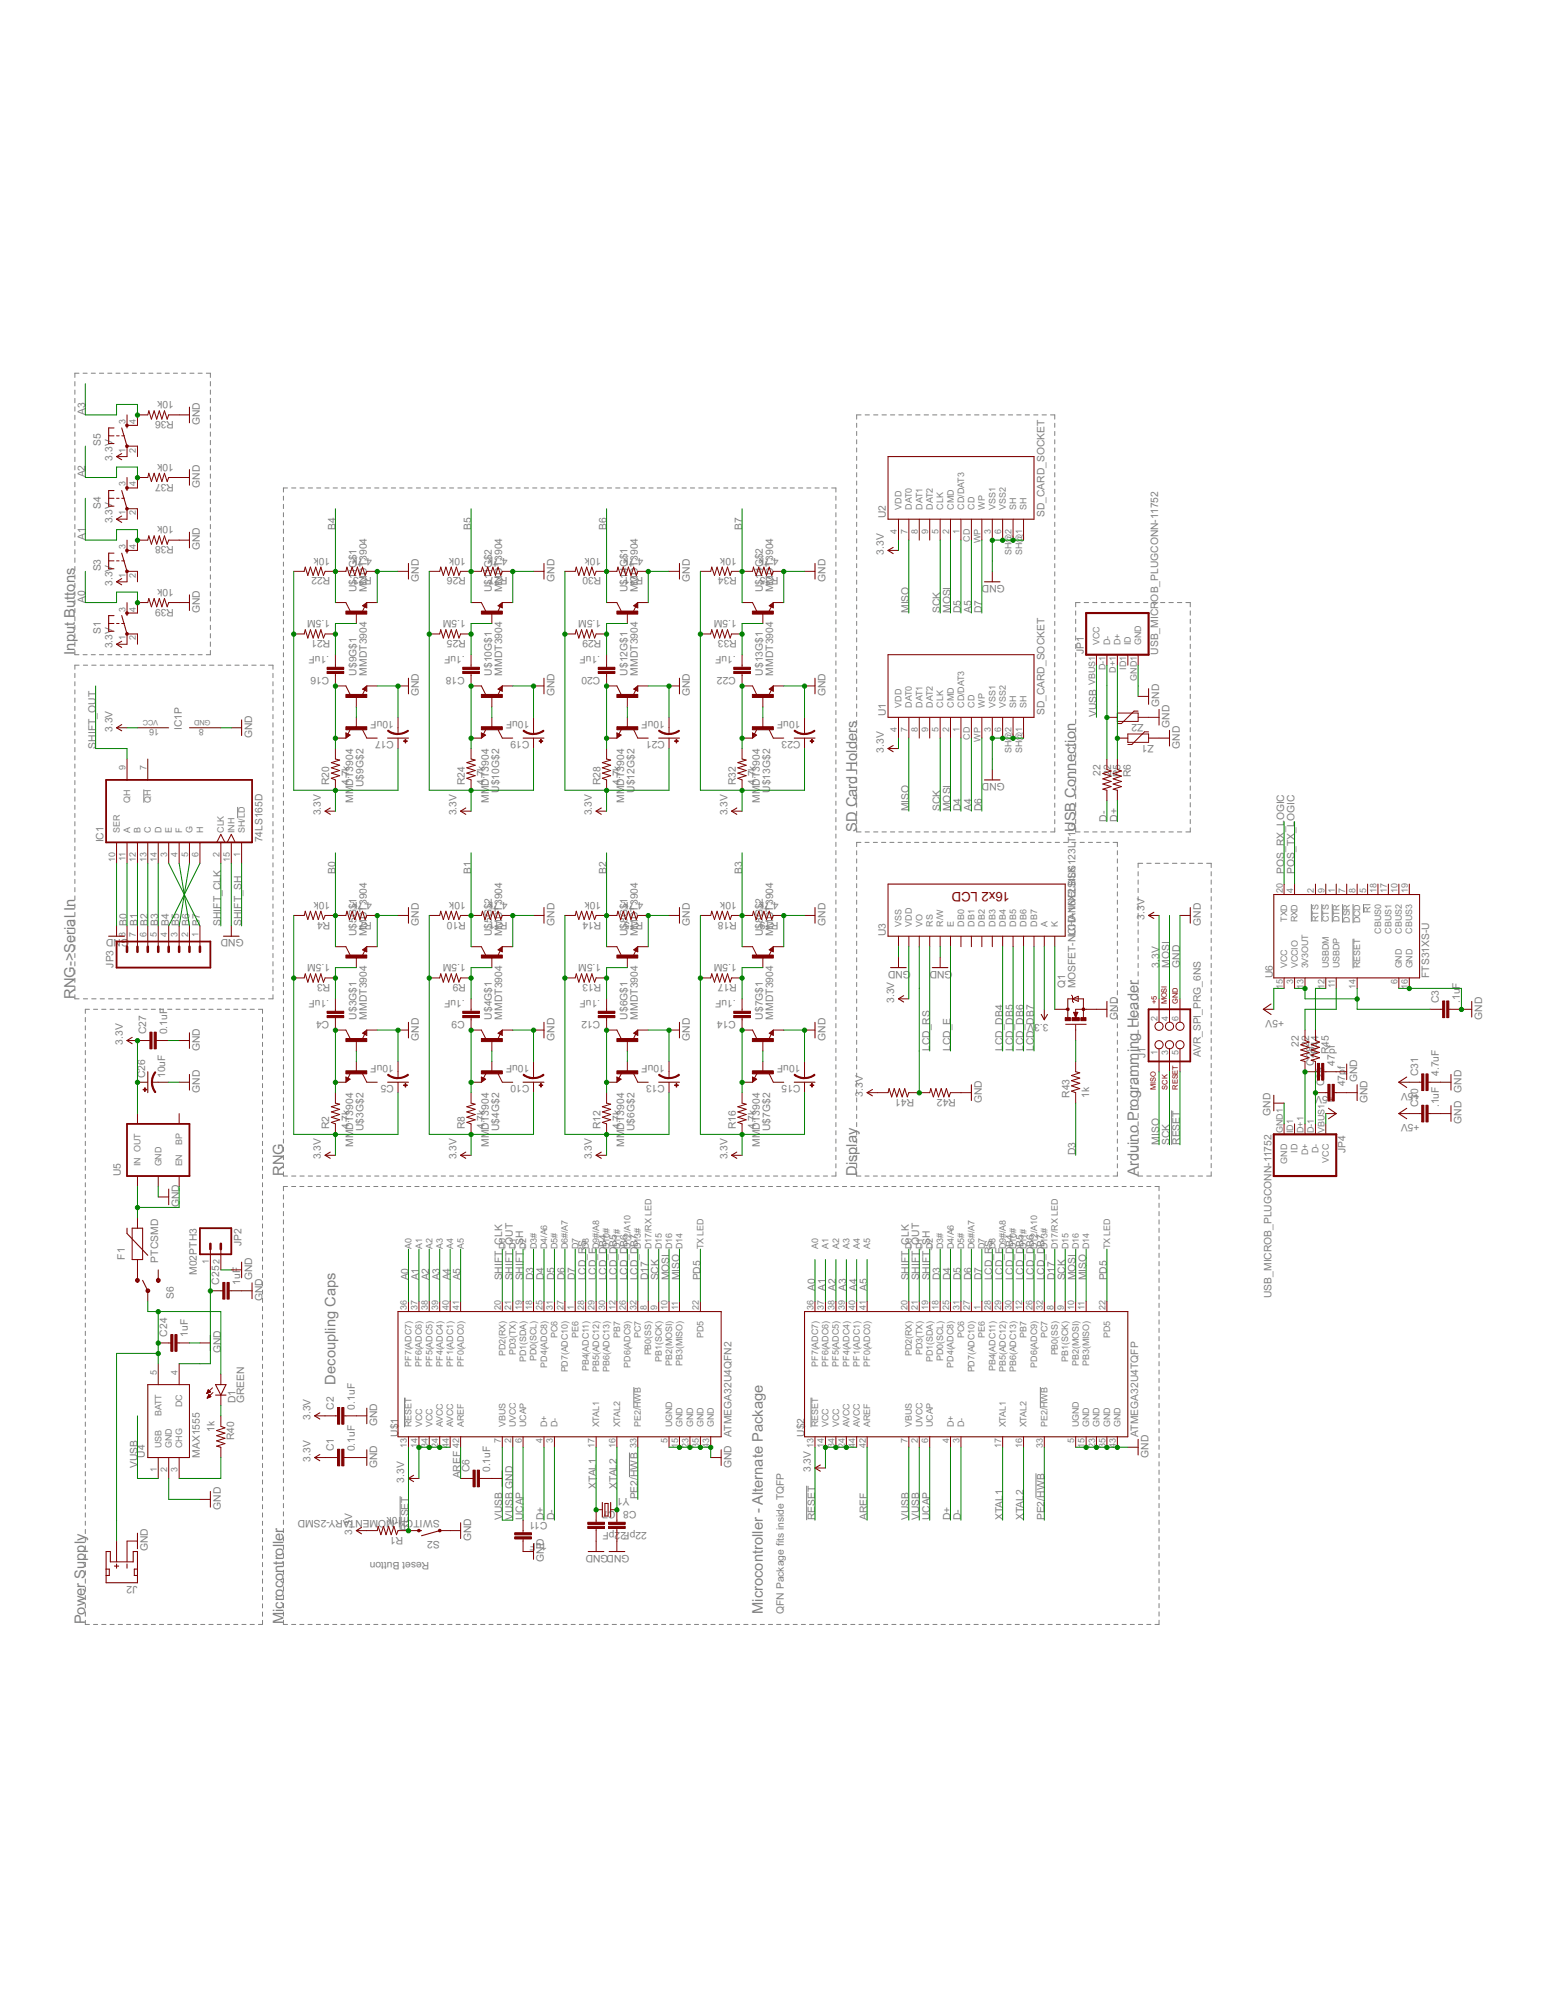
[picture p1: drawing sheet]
<svg xmlns="http://www.w3.org/2000/svg" width="216mm" height="279mm" viewBox="0 0 216 279" stroke-linecap="round" stroke-linejoin="round" font-family="sans-serif">
<defs><g id="words">
<g font-size="2.3" fill="#808080">
<text x="10.5" y="91.4" transform="rotate(-90 10.5 91.4)">Input Buttons</text>
<text x="119.6" y="116.2" transform="rotate(-90 119.6 116.2)">SD Card Holders</text>
<text x="150.2" y="116.2" transform="rotate(-90 150.2 116.2)">USB Connection</text>
<text x="10.5" y="139.5" transform="rotate(-90 10.5 139.5)">RNG-&gt;Serial In</text>
<text x="39.6" y="164.2" transform="rotate(-90 39.6 164.2)">RNG</text>
<text x="119.6" y="164.2" transform="rotate(-90 119.6 164.2)">Display</text>
<text x="158.9" y="164.2" transform="rotate(-90 158.9 164.2)">Arduino Programming Header</text>
<text x="46.9" y="193.3" transform="rotate(-90 46.9 193.3)">Decoupling Caps</text>
<text x="11.9" y="226.8" transform="rotate(-90 11.9 226.8)">Power Supply</text>
<text x="39.6" y="226.8" transform="rotate(-90 39.6 226.8)">Microcontroller</text>
<text x="106.5" y="225.4" transform="rotate(-90 106.5 225.4)">Microcontroller - Alternate Package</text>
</g>
<text font-size="2.1" fill="#800000" x="141" y="124.6" transform="rotate(-180 141 124.6)">16x2 LCD</text>
<g font-size="1.6" fill="#808080">
<text x="11.9" y="57.9" transform="rotate(-90 11.9 57.9)">A3</text>
<text x="24.3" y="56" transform="rotate(-180 24.3 56)">10k</text>
<text x="24.3" y="58.8" transform="rotate(-180 24.3 58.8)">R36</text>
<text x="27.9" y="59.4" transform="rotate(-90 27.9 59.4)">GND</text>
<text x="14.1" y="62.3" transform="rotate(-90 14.1 62.3)">S5</text>
<text x="15.7" y="64.3" transform="rotate(-90 15.7 64.3)">3.3V</text>
<text x="24.3" y="64.8" transform="rotate(-180 24.3 64.8)">10k</text>
<text x="11.9" y="66.7" transform="rotate(-90 11.9 66.7)">A2</text>
<text x="14.1" y="71" transform="rotate(-90 14.1 71)">S4</text>
<text x="24.3" y="67.5" transform="rotate(-180 24.3 67.5)">R37</text>
<text x="27.9" y="68.1" transform="rotate(-90 27.9 68.1)">GND</text>
<text x="11.9" y="75.4" transform="rotate(-90 11.9 75.4)">A1</text>
<text x="15.7" y="73.1" transform="rotate(-90 15.7 73.1)">3.3V</text>
<text x="24.3" y="73.5" transform="rotate(-180 24.3 73.5)">10k</text>
<text x="24.3" y="76.3" transform="rotate(-180 24.3 76.3)">R38</text>
<text x="27.9" y="76.9" transform="rotate(-90 27.9 76.9)">GND</text>
<text x="46.1" y="77.9" transform="rotate(-180 46.1 77.9)">10k</text>
<text x="46.9" y="74" transform="rotate(-90 46.9 74)">B4</text>
<text x="51.9" y="77.9" transform="rotate(-180 51.9 77.9)">4.7k</text>
<text x="65" y="77.9" transform="rotate(-180 65 77.9)">10k</text>
<text x="65.8" y="74" transform="rotate(-90 65.8 74)">B5</text>
<text x="70.9" y="77.9" transform="rotate(-180 70.9 77.9)">4.7k</text>
<text x="84" y="77.9" transform="rotate(-180 84 77.9)">10k</text>
<text x="84.7" y="74" transform="rotate(-90 84.7 74)">B6</text>
<text x="89.8" y="77.9" transform="rotate(-180 89.8 77.9)">4.7k</text>
<text x="102.9" y="77.9" transform="rotate(-180 102.9 77.9)">10k</text>
<text x="103.6" y="74" transform="rotate(-90 103.6 74)">B7</text>
<text x="108.7" y="77.9" transform="rotate(-180 108.7 77.9)">4.7k</text>
<text x="123.4" y="77.4" transform="rotate(-90 123.4 77.4)">3.3V</text>
<text x="123.7" y="72.3" transform="rotate(-90 123.7 72.3)">U2</text>
<text x="145.8" y="72.2" transform="rotate(-90 145.8 72.2)">SD_CARD_SOCKET</text>
<text x="14.1" y="79.8" transform="rotate(-90 14.1 79.8)">S3</text>
<text x="15.7" y="81.8" transform="rotate(-90 15.7 81.8)">3.3V</text>
<text x="24.3" y="82.2" transform="rotate(-180 24.3 82.2)">10k</text>
<text x="46.1" y="80.6" transform="rotate(-180 46.1 80.6)">R22</text>
<text x="49.8" y="82.7" transform="rotate(-90 49.8 82.7)">U$11G$1</text>
<text x="51.2" y="82.7" transform="rotate(-90 51.2 82.7)">MMDT3904</text>
<text x="51.9" y="80.6" transform="rotate(-180 51.9 80.6)">R23</text>
<text x="58.5" y="81.2" transform="rotate(-90 58.5 81.2)">GND</text>
<text x="65" y="80.6" transform="rotate(-180 65 80.6)">R26</text>
<text x="68.7" y="82.7" transform="rotate(-90 68.7 82.7)">U$11G$2</text>
<text x="70.1" y="82.7" transform="rotate(-90 70.1 82.7)">MMDT3904</text>
<text x="70.9" y="80.6" transform="rotate(-180 70.9 80.6)">R27</text>
<text x="77.4" y="81.2" transform="rotate(-90 77.4 81.2)">GND</text>
<text x="84" y="80.6" transform="rotate(-180 84 80.6)">R30</text>
<text x="87.6" y="82.7" transform="rotate(-90 87.6 82.7)">U$14G$1</text>
<text x="89.1" y="82.7" transform="rotate(-90 89.1 82.7)">MMDT3904</text>
<text x="89.8" y="80.6" transform="rotate(-180 89.8 80.6)">R31</text>
<text x="96.3" y="81.2" transform="rotate(-90 96.3 81.2)">GND</text>
<text x="102.9" y="80.6" transform="rotate(-180 102.9 80.6)">R34</text>
<text x="106.5" y="82.7" transform="rotate(-90 106.5 82.7)">U$14G$2</text>
<text x="108" y="82.7" transform="rotate(-90 108 82.7)">MMDT3904</text>
<text x="108.7" y="80.6" transform="rotate(-180 108.7 80.6)">R35</text>
<text x="115.3" y="81.2" transform="rotate(-90 115.3 81.2)">GND</text>
<text x="140.3" y="81.7" transform="rotate(-180 140.3 81.7)">GND</text>
<text x="11.9" y="84.1" transform="rotate(-90 11.9 84.1)">A0</text>
<text x="14.1" y="88.5" transform="rotate(-90 14.1 88.5)">S1</text>
<text x="24.3" y="85" transform="rotate(-180 24.3 85)">R39</text>
<text x="27.9" y="85.6" transform="rotate(-90 27.9 85.6)">GND</text>
<text x="46.1" y="89.4" transform="rotate(-180 46.1 89.4)">R21</text>
<text x="46.1" y="86.6" transform="rotate(-180 46.1 86.6)">1.5M</text>
<text x="65" y="86.6" transform="rotate(-180 65 86.6)">1.5M</text>
<text x="65" y="89.4" transform="rotate(-180 65 89.4)">R25</text>
<text x="84" y="86.6" transform="rotate(-180 84 86.6)">1.5M</text>
<text x="84" y="89.4" transform="rotate(-180 84 89.4)">R29</text>
<text x="102.9" y="86.6" transform="rotate(-180 102.9 86.6)">1.5M</text>
<text x="102.9" y="89.4" transform="rotate(-180 102.9 89.4)">R33</text>
<text x="126.9" y="85.6" transform="rotate(-90 126.9 85.6)">MISO</text>
<text x="131.3" y="85.6" transform="rotate(-90 131.3 85.6)">SCK</text>
<text x="132.7" y="85.6" transform="rotate(-90 132.7 85.6)">MOSI</text>
<text x="134.2" y="85.6" transform="rotate(-90 134.2 85.6)">D5</text>
<text x="135.7" y="85.6" transform="rotate(-90 135.7 85.6)">A5</text>
<text x="137.1" y="85.6" transform="rotate(-90 137.1 85.6)">D7</text>
<text x="15.7" y="90.5" transform="rotate(-90 15.7 90.5)">3.3V</text>
<text x="46" y="91.6" transform="rotate(-180 46 91.6)">.1uF</text>
<text x="46" y="94.6" transform="rotate(-180 46 94.6)">C16</text>
<text x="49.8" y="94.3" transform="rotate(-90 49.8 94.3)">U$9G$1</text>
<text x="51.2" y="94.3" transform="rotate(-90 51.2 94.3)">MMDT3904</text>
<text x="64.9" y="91.6" transform="rotate(-180 64.9 91.6)">.1uF</text>
<text x="64.9" y="94.6" transform="rotate(-180 64.9 94.6)">C18</text>
<text x="68.7" y="94.3" transform="rotate(-90 68.7 94.3)">U$10G$1</text>
<text x="70.1" y="94.3" transform="rotate(-90 70.1 94.3)">MMDT3904</text>
<text x="83.8" y="91.6" transform="rotate(-180 83.8 91.6)">.1uF</text>
<text x="83.8" y="94.6" transform="rotate(-180 83.8 94.6)">C20</text>
<text x="87.6" y="94.3" transform="rotate(-90 87.6 94.3)">U$12G$1</text>
<text x="89.1" y="94.3" transform="rotate(-90 89.1 94.3)">MMDT3904</text>
<text x="102.8" y="91.6" transform="rotate(-180 102.8 91.6)">.1uF</text>
<text x="102.8" y="94.6" transform="rotate(-180 102.8 94.6)">C22</text>
<text x="106.5" y="94.3" transform="rotate(-90 106.5 94.3)">U$13G$1</text>
<text x="108" y="94.3" transform="rotate(-90 108 94.3)">MMDT3904</text>
<text x="151.4" y="91.3" transform="rotate(-90 151.4 91.3)">JP1</text>
<text x="161.7" y="91.4" transform="rotate(-90 161.7 91.4)">USB_MICROB_PLUGCONN-11752</text>
<text x="25.4" y="102" transform="rotate(-90 25.4 102)">IC1P</text>
<text x="55" y="100.7" transform="rotate(-180 55 100.7)">10uF</text>
<text x="58.5" y="97.2" transform="rotate(-90 58.5 97.2)">GND</text>
<text x="73.9" y="100.7" transform="rotate(-180 73.9 100.7)">10uF</text>
<text x="77.4" y="97.2" transform="rotate(-90 77.4 97.2)">GND</text>
<text x="92.9" y="100.7" transform="rotate(-180 92.9 100.7)">10uF</text>
<text x="96.3" y="97.2" transform="rotate(-90 96.3 97.2)">GND</text>
<text x="111.8" y="100.7" transform="rotate(-180 111.8 100.7)">10uF</text>
<text x="115.3" y="97.2" transform="rotate(-90 115.3 97.2)">GND</text>
<text x="123.7" y="100" transform="rotate(-90 123.7 100)">U1</text>
<text x="145.8" y="99.9" transform="rotate(-90 145.8 99.9)">SD_CARD_SOCKET</text>
<text x="153.1" y="100.2" transform="rotate(-90 153.1 100.2)">VUSB</text>
<text x="159.7" y="101.2" transform="rotate(-180 159.7 101.2)">Z2</text>
<text x="161.9" y="98.7" transform="rotate(-90 161.9 98.7)">GND</text>
<text x="163.3" y="101.6" transform="rotate(-90 163.3 101.6)">GND</text>
<text x="13.4" y="104.5" transform="rotate(-90 13.4 104.5)">SHIFT_OUT</text>
<text x="15.7" y="102.2" transform="rotate(-90 15.7 102.2)">3.3V</text>
<text x="35.2" y="103.1" transform="rotate(-90 35.2 103.1)">GND</text>
<text x="55" y="103.4" transform="rotate(-180 55 103.4)">C17</text>
<text x="73.9" y="103.4" transform="rotate(-180 73.9 103.4)">C19</text>
<text x="92.9" y="103.4" transform="rotate(-180 92.9 103.4)">C21</text>
<text x="111.8" y="103.4" transform="rotate(-180 111.8 103.4)">C23</text>
<text x="123.4" y="105.1" transform="rotate(-90 123.4 105.1)">3.3V</text>
<text x="161.1" y="104.1" transform="rotate(-180 161.1 104.1)">Z1</text>
<text x="164.8" y="104.5" transform="rotate(-90 164.8 104.5)">GND</text>
<text x="44.8" y="113.8" transform="rotate(-90 44.8 113.8)">3.3V</text>
<text x="46" y="109.6" transform="rotate(-90 46 109.6)">R20</text>
<text x="48.7" y="109.6" transform="rotate(-90 48.7 109.6)">4.7k</text>
<text x="49.3" y="112.1" transform="rotate(-90 49.3 112.1)">MMDT3904</text>
<text x="50.8" y="109.9" transform="rotate(-90 50.8 109.9)">U$9G$2</text>
<text x="63.7" y="113.8" transform="rotate(-90 63.7 113.8)">3.3V</text>
<text x="64.9" y="109.6" transform="rotate(-90 64.9 109.6)">R24</text>
<text x="67.7" y="109.6" transform="rotate(-90 67.7 109.6)">4.7k</text>
<text x="68.2" y="112.1" transform="rotate(-90 68.2 112.1)">MMDT3904</text>
<text x="69.7" y="110.7" transform="rotate(-90 69.7 110.7)">U$10G$2</text>
<text x="82.7" y="113.8" transform="rotate(-90 82.7 113.8)">3.3V</text>
<text x="83.8" y="109.6" transform="rotate(-90 83.8 109.6)">R28</text>
<text x="86.6" y="109.6" transform="rotate(-90 86.6 109.6)">4.7k</text>
<text x="87.2" y="112.1" transform="rotate(-90 87.2 112.1)">MMDT3904</text>
<text x="88.6" y="110.7" transform="rotate(-90 88.6 110.7)">U$12G$2</text>
<text x="101.6" y="113.8" transform="rotate(-90 101.6 113.8)">3.3V</text>
<text x="102.8" y="109.6" transform="rotate(-90 102.8 109.6)">R32</text>
<text x="105.5" y="109.6" transform="rotate(-90 105.5 109.6)">4.7k</text>
<text x="106.1" y="112.1" transform="rotate(-90 106.1 112.1)">MMDT3904</text>
<text x="107.6" y="110.7" transform="rotate(-90 107.6 110.7)">U$13G$2</text>
<text x="126.9" y="113.3" transform="rotate(-90 126.9 113.3)">MISO</text>
<text x="131.3" y="113.3" transform="rotate(-90 131.3 113.3)">SCK</text>
<text x="132.7" y="113.3" transform="rotate(-90 132.7 113.3)">MOSI</text>
<text x="134.2" y="113.3" transform="rotate(-90 134.2 113.3)">D4</text>
<text x="135.7" y="113.3" transform="rotate(-90 135.7 113.3)">A4</text>
<text x="137.1" y="113.3" transform="rotate(-90 137.1 113.3)">D6</text>
<text x="140.3" y="109.3" transform="rotate(-180 140.3 109.3)">GND</text>
<text x="153.7" y="108.3" transform="rotate(-90 153.7 108.3)">22</text>
<text x="155.2" y="108.3" transform="rotate(-90 155.2 108.3)">22</text>
<text x="156.5" y="108.6" transform="rotate(-90 156.5 108.6)">R5</text>
<text x="157.9" y="108.6" transform="rotate(-90 157.9 108.6)">R6</text>
<text x="14.5" y="117.6" transform="rotate(-90 14.5 117.6)">IC1</text>
<text x="36.7" y="117.6" transform="rotate(-90 36.7 117.6)">74LS165D</text>
<text x="154.6" y="114.7" transform="rotate(-90 154.6 114.7)">D-</text>
<text x="156" y="114.7" transform="rotate(-90 156 114.7)">D+</text>
<text x="46.1" y="125.9" transform="rotate(-180 46.1 125.9)">10k</text>
<text x="46.9" y="122" transform="rotate(-90 46.9 122)">B0</text>
<text x="51.9" y="125.9" transform="rotate(-180 51.9 125.9)">4.7k</text>
<text x="65" y="125.9" transform="rotate(-180 65 125.9)">10k</text>
<text x="65.8" y="122" transform="rotate(-90 65.8 122)">B1</text>
<text x="70.9" y="125.9" transform="rotate(-180 70.9 125.9)">4.7k</text>
<text x="84" y="125.9" transform="rotate(-180 84 125.9)">10k</text>
<text x="84.7" y="122" transform="rotate(-90 84.7 122)">B2</text>
<text x="89.8" y="125.9" transform="rotate(-180 89.8 125.9)">4.7k</text>
<text x="102.9" y="125.9" transform="rotate(-180 102.9 125.9)">10k</text>
<text x="103.6" y="122" transform="rotate(-90 103.6 122)">B3</text>
<text x="108.7" y="125.9" transform="rotate(-180 108.7 125.9)">4.7k</text>
<text x="179.3" y="122" transform="rotate(-90 179.3 122)">POS_RX_LOGIC</text>
<text x="180.8" y="122" transform="rotate(-90 180.8 122)">POS_TX_LOGIC</text>
<text x="17.7" y="129.3" transform="rotate(-90 17.7 129.3)">B0</text>
<text x="18" y="131.2" transform="rotate(-180 18 131.2)">GND</text>
<text x="19.2" y="129.3" transform="rotate(-90 19.2 129.3)">B1</text>
<text x="20.6" y="129.3" transform="rotate(-90 20.6 129.3)">B2</text>
<text x="22.1" y="129.3" transform="rotate(-90 22.1 129.3)">B3</text>
<text x="23.6" y="129.3" transform="rotate(-90 23.6 129.3)">B4</text>
<text x="25" y="129.3" transform="rotate(-90 25 129.3)">B5</text>
<text x="26.5" y="129.3" transform="rotate(-90 26.5 129.3)">B6</text>
<text x="27.9" y="129.3" transform="rotate(-90 27.9 129.3)">B7</text>
<text x="30.8" y="129.3" transform="rotate(-90 30.8 129.3)">SHIFT_CLK</text>
<text x="33.7" y="129.3" transform="rotate(-90 33.7 129.3)">SHIFT_SH</text>
<text x="34" y="131.2" transform="rotate(-180 34 131.2)">GND</text>
<text x="46.1" y="128.7" transform="rotate(-180 46.1 128.7)">R4</text>
<text x="49.8" y="130.7" transform="rotate(-90 49.8 130.7)">U$5G$1</text>
<text x="51.2" y="130.7" transform="rotate(-90 51.2 130.7)">MMDT3904</text>
<text x="51.9" y="128.7" transform="rotate(-180 51.9 128.7)">R7</text>
<text x="58.5" y="129.3" transform="rotate(-90 58.5 129.3)">GND</text>
<text x="65" y="128.7" transform="rotate(-180 65 128.7)">R10</text>
<text x="68.7" y="130.7" transform="rotate(-90 68.7 130.7)">U$5G$2</text>
<text x="70.1" y="130.7" transform="rotate(-90 70.1 130.7)">MMDT3904</text>
<text x="70.9" y="128.7" transform="rotate(-180 70.9 128.7)">R11</text>
<text x="77.4" y="129.3" transform="rotate(-90 77.4 129.3)">GND</text>
<text x="84" y="128.7" transform="rotate(-180 84 128.7)">R14</text>
<text x="87.6" y="130.7" transform="rotate(-90 87.6 130.7)">U$8G$1</text>
<text x="89.1" y="130.7" transform="rotate(-90 89.1 130.7)">MMDT3904</text>
<text x="89.8" y="128.7" transform="rotate(-180 89.8 128.7)">R15</text>
<text x="96.3" y="129.3" transform="rotate(-90 96.3 129.3)">GND</text>
<text x="102.9" y="128.7" transform="rotate(-180 102.9 128.7)">R18</text>
<text x="106.5" y="130.7" transform="rotate(-90 106.5 130.7)">U$8G$2</text>
<text x="108" y="130.7" transform="rotate(-90 108 130.7)">MMDT3904</text>
<text x="108.7" y="128.7" transform="rotate(-180 108.7 128.7)">R19</text>
<text x="115.3" y="129.3" transform="rotate(-90 115.3 129.3)">GND</text>
<text x="123.7" y="130.7" transform="rotate(-90 123.7 130.7)">U3</text>
<text x="150.2" y="127.4" transform="rotate(-90 150.2 127.4)">16X2SILK</text>
<text x="159.8" y="128.4" transform="rotate(-90 159.8 128.4)">3.3V</text>
<text x="167.7" y="129.3" transform="rotate(-90 167.7 129.3)">GND</text>
<text x="15.8" y="135.1" transform="rotate(-90 15.8 135.1)">JP3</text>
<text x="46.1" y="134.7" transform="rotate(-180 46.1 134.7)">1.5M</text>
<text x="46.1" y="137.4" transform="rotate(-180 46.1 137.4)">R3</text>
<text x="65" y="134.7" transform="rotate(-180 65 134.7)">1.5M</text>
<text x="65" y="137.4" transform="rotate(-180 65 137.4)">R9</text>
<text x="84" y="134.7" transform="rotate(-180 84 134.7)">1.5M</text>
<text x="84" y="137.4" transform="rotate(-180 84 137.4)">R13</text>
<text x="102.9" y="134.7" transform="rotate(-180 102.9 134.7)">1.5M</text>
<text x="102.9" y="137.4" transform="rotate(-180 102.9 137.4)">R17</text>
<text x="127.2" y="135.5" transform="rotate(-180 127.2 135.5)">GND</text>
<text x="133" y="135.5" transform="rotate(-180 133 135.5)">GND</text>
<text x="161.9" y="135.1" transform="rotate(-90 161.9 135.1)">3.3V</text>
<text x="163.3" y="135.1" transform="rotate(-90 163.3 135.1)">MOSI</text>
<text x="164.8" y="135.1" transform="rotate(-90 164.8 135.1)">GND</text>
<text x="177.7" y="136.6" transform="rotate(-90 177.7 136.6)">U6</text>
<text x="199.6" y="136.6" transform="rotate(-90 199.6 136.6)">FTS31XS-U</text>
<text x="46" y="139.7" transform="rotate(-180 46 139.7)">.1uF</text>
<text x="46" y="142.6" transform="rotate(-180 46 142.6)">C4</text>
<text x="49.8" y="142.4" transform="rotate(-90 49.8 142.4)">U$3G$1</text>
<text x="51.2" y="142.4" transform="rotate(-90 51.2 142.4)">MMDT3904</text>
<text x="64.9" y="139.7" transform="rotate(-180 64.9 139.7)">.1uF</text>
<text x="64.9" y="142.6" transform="rotate(-180 64.9 142.6)">C9</text>
<text x="68.7" y="142.4" transform="rotate(-90 68.7 142.4)">U$4G$1</text>
<text x="70.1" y="142.4" transform="rotate(-90 70.1 142.4)">MMDT3904</text>
<text x="83.8" y="139.7" transform="rotate(-180 83.8 139.7)">.1uF</text>
<text x="83.8" y="142.6" transform="rotate(-180 83.8 142.6)">C12</text>
<text x="87.6" y="142.4" transform="rotate(-90 87.6 142.4)">U$6G$1</text>
<text x="89.1" y="142.4" transform="rotate(-90 89.1 142.4)">MMDT3904</text>
<text x="102.8" y="139.7" transform="rotate(-180 102.8 139.7)">.1uF</text>
<text x="102.8" y="142.6" transform="rotate(-180 102.8 142.6)">C14</text>
<text x="106.5" y="142.4" transform="rotate(-90 106.5 142.4)">U$7G$1</text>
<text x="108" y="142.4" transform="rotate(-90 108 142.4)">MMDT3904</text>
<text x="124.9" y="140" transform="rotate(-90 124.9 140)">3.3V</text>
<text x="146.4" y="143" transform="rotate(-180 146.4 143)">3.3V</text>
<text x="148.8" y="138" transform="rotate(-90 148.8 138)">Q1</text>
<text x="150.2" y="138" transform="rotate(-90 150.2 138)">MOSFET-NLCCHDA-NNELBSS123LT1G</text>
<text x="156" y="142.4" transform="rotate(-90 156 142.4)">GND</text>
<text x="179.3" y="142.4" transform="rotate(-180 179.3 142.4)">+5V</text>
<text x="201" y="140" transform="rotate(-90 201 140)">C3</text>
<text x="203.9" y="140" transform="rotate(-90 203.9 140)">.1uF</text>
<text x="207" y="142.4" transform="rotate(-90 207 142.4)">GND</text>
<text x="17.2" y="145.9" transform="rotate(-90 17.2 145.9)">3.3V</text>
<text x="20.4" y="144.4" transform="rotate(-90 20.4 144.4)">C27</text>
<text x="23.3" y="144.4" transform="rotate(-90 23.3 144.4)">0.1uF</text>
<text x="27.9" y="146.7" transform="rotate(-90 27.9 146.7)">GND</text>
<text x="55" y="148.7" transform="rotate(-180 55 148.7)">10uF</text>
<text x="58.5" y="145.3" transform="rotate(-90 58.5 145.3)">GND</text>
<text x="73.9" y="148.7" transform="rotate(-180 73.9 148.7)">10uF</text>
<text x="77.4" y="145.3" transform="rotate(-90 77.4 145.3)">GND</text>
<text x="92.9" y="148.7" transform="rotate(-180 92.9 148.7)">10uF</text>
<text x="96.3" y="145.3" transform="rotate(-90 96.3 145.3)">GND</text>
<text x="111.8" y="148.7" transform="rotate(-180 111.8 148.7)">10uF</text>
<text x="115.3" y="145.3" transform="rotate(-90 115.3 145.3)">GND</text>
<text x="129.8" y="146.7" transform="rotate(-90 129.8 146.7)">LCD_RS</text>
<text x="132.7" y="146.7" transform="rotate(-90 132.7 146.7)">LCD_E</text>
<text x="140" y="146.7" transform="rotate(-90 140 146.7)">LCD_DB4</text>
<text x="141.5" y="146.7" transform="rotate(-90 141.5 146.7)">LCD_DB5</text>
<text x="142.9" y="146.7" transform="rotate(-90 142.9 146.7)">LCD_DB6</text>
<text x="144.4" y="146.7" transform="rotate(-90 144.4 146.7)">LCD_DB7</text>
<text x="160" y="147.8" transform="rotate(-90 160 147.8)">J1</text>
<text x="167.7" y="147.6" transform="rotate(-90 167.7 147.6)">AVR_SPI_PRG_6NS</text>
<text x="181.4" y="146.2" transform="rotate(-90 181.4 146.2)">22</text>
<text x="182.8" y="146.2" transform="rotate(-90 182.8 146.2)">22</text>
<text x="183.5" y="148.8" transform="rotate(-90 183.5 148.8)">C28</text>
<text x="184.1" y="147.2" transform="rotate(-90 184.1 147.2)">R44</text>
<text x="185.6" y="147.2" transform="rotate(-90 185.6 147.2)">R45</text>
<text x="186.4" y="148.8" transform="rotate(-90 186.4 148.8)">47pf</text>
<text x="20.3" y="150.5" transform="rotate(-90 20.3 150.5)">C26</text>
<text x="23" y="150.5" transform="rotate(-90 23 150.5)">10uF</text>
<text x="27.9" y="152.6" transform="rotate(-90 27.9 152.6)">GND</text>
<text x="55" y="151.5" transform="rotate(-180 55 151.5)">C5</text>
<text x="73.9" y="151.5" transform="rotate(-180 73.9 151.5)">C10</text>
<text x="92.9" y="151.5" transform="rotate(-180 92.9 151.5)">C13</text>
<text x="111.8" y="151.5" transform="rotate(-180 111.8 151.5)">C15</text>
<text x="120.5" y="153.2" transform="rotate(-90 120.5 153.2)">3.3V</text>
<text x="127.6" y="153.4" transform="rotate(-180 127.6 153.4)">R41</text>
<text x="133.5" y="153.4" transform="rotate(-180 133.5 153.4)">R42</text>
<text x="137.1" y="154" transform="rotate(-90 137.1 154)">GND</text>
<text x="149.4" y="153.3" transform="rotate(-90 149.4 153.3)">R43</text>
<text x="152.1" y="153.3" transform="rotate(-90 152.1 153.3)">1k</text>
<text x="177.4" y="155.8" transform="rotate(-90 177.4 155.8)">GND</text>
<text x="184.9" y="151.7" transform="rotate(-90 184.9 151.7)">C29</text>
<text x="185.5" y="153" transform="rotate(-180 185.5 153)">5V</text>
<text x="186.3" y="153" transform="rotate(-180 186.3 153)">+</text>
<text x="187.8" y="151.7" transform="rotate(-90 187.8 151.7)">47pf</text>
<text x="189.5" y="151.1" transform="rotate(-90 189.5 151.1)">GND</text>
<text x="191" y="154" transform="rotate(-90 191 154)">GND</text>
<text x="198" y="154.6" transform="rotate(-90 198 154.6)">C30</text>
<text x="198" y="150.2" transform="rotate(-90 198 150.2)">C31</text>
<text x="198.3" y="152.6" transform="rotate(-180 198.3 152.6)">+5V</text>
<text x="201" y="154.6" transform="rotate(-90 201 154.6)">.1uF</text>
<text x="201" y="150.2" transform="rotate(-90 201 150.2)">4.7uF</text>
<text x="204.1" y="152.6" transform="rotate(-90 204.1 152.6)">GND</text>
<text x="44.8" y="161.9" transform="rotate(-90 44.8 161.9)">3.3V</text>
<text x="46" y="157.7" transform="rotate(-90 46 157.7)">R2</text>
<text x="48.7" y="157.7" transform="rotate(-90 48.7 157.7)">4.7k</text>
<text x="49.3" y="160.1" transform="rotate(-90 49.3 160.1)">MMDT3904</text>
<text x="50.8" y="157.9" transform="rotate(-90 50.8 157.9)">U$3G$2</text>
<text x="63.7" y="161.9" transform="rotate(-90 63.7 161.9)">3.3V</text>
<text x="64.9" y="157.7" transform="rotate(-90 64.9 157.7)">R8</text>
<text x="67.7" y="157.7" transform="rotate(-90 67.7 157.7)">4.7k</text>
<text x="68.2" y="160.1" transform="rotate(-90 68.2 160.1)">MMDT3904</text>
<text x="69.7" y="157.9" transform="rotate(-90 69.7 157.9)">U$4G$2</text>
<text x="82.7" y="161.9" transform="rotate(-90 82.7 161.9)">3.3V</text>
<text x="83.8" y="157.7" transform="rotate(-90 83.8 157.7)">R12</text>
<text x="86.6" y="157.7" transform="rotate(-90 86.6 157.7)">4.7k</text>
<text x="87.2" y="160.1" transform="rotate(-90 87.2 160.1)">MMDT3904</text>
<text x="88.6" y="157.9" transform="rotate(-90 88.6 157.9)">U$6G$2</text>
<text x="101.6" y="161.9" transform="rotate(-90 101.6 161.9)">3.3V</text>
<text x="102.8" y="157.7" transform="rotate(-90 102.8 157.7)">R16</text>
<text x="105.5" y="157.7" transform="rotate(-90 105.5 157.7)">4.7k</text>
<text x="106.1" y="160.1" transform="rotate(-90 106.1 160.1)">MMDT3904</text>
<text x="107.6" y="157.9" transform="rotate(-90 107.6 157.9)">U$7G$2</text>
<text x="150.2" y="161.3" transform="rotate(-90 150.2 161.3)">D3</text>
<text x="161.9" y="159.8" transform="rotate(-90 161.9 159.8)">MISO</text>
<text x="163.3" y="159.8" transform="rotate(-90 163.3 159.8)">SCK</text>
<text x="164.8" y="159.8" transform="rotate(-90 164.8 159.8)">RESET</text>
<text x="187.9" y="161" transform="rotate(-90 187.9 161)">JP4</text>
<text x="198.3" y="156.9" transform="rotate(-180 198.3 156.9)">+5V</text>
<text x="204.1" y="156.9" transform="rotate(-90 204.1 156.9)">GND</text>
<text x="16.9" y="164.2" transform="rotate(-90 16.9 164.2)">U5</text>
<text x="25" y="168.6" transform="rotate(-90 25 168.6)">GND</text>
<text x="33.7" y="174" transform="rotate(-90 33.7 174)">JP2</text>
<text x="17.4" y="175.9" transform="rotate(-90 17.4 175.9)">F1</text>
<text x="22.1" y="176.3" transform="rotate(-90 22.1 176.3)">PTCSMD</text>
<text x="27.5" y="178" transform="rotate(-90 27.5 178)">M02PTH3</text>
<text x="30.6" y="179.4" transform="rotate(-90 30.6 179.4)">C25</text>
<text x="33.5" y="179.4" transform="rotate(-90 33.5 179.4)">1uF</text>
<text x="35.2" y="178.8" transform="rotate(-90 35.2 178.8)">GND</text>
<text x="57" y="178.8" transform="rotate(-90 57 178.8)">A0</text>
<text x="58.5" y="178.8" transform="rotate(-90 58.5 178.8)">A1</text>
<text x="60" y="178.8" transform="rotate(-90 60 178.8)">A2</text>
<text x="61.4" y="178.8" transform="rotate(-90 61.4 178.8)">A3</text>
<text x="62.9" y="178.8" transform="rotate(-90 62.9 178.8)">A4</text>
<text x="64.3" y="178.8" transform="rotate(-90 64.3 178.8)">A5</text>
<text x="70.1" y="178.8" transform="rotate(-90 70.1 178.8)">SHIFT_CLK</text>
<text x="71.6" y="178.8" transform="rotate(-90 71.6 178.8)">SHIFT_OUT</text>
<text x="73.1" y="178.8" transform="rotate(-90 73.1 178.8)">SHIFT_SH</text>
<text x="74.5" y="178.8" transform="rotate(-90 74.5 178.8)">D3</text>
<text x="76" y="178.8" transform="rotate(-90 76 178.8)">D4</text>
<text x="77.4" y="178.8" transform="rotate(-90 77.4 178.8)">D5</text>
<text x="78.9" y="178.8" transform="rotate(-90 78.9 178.8)">D6</text>
<text x="80.3" y="178.8" transform="rotate(-90 80.3 178.8)">D7</text>
<text x="81.8" y="178.8" transform="rotate(-90 81.8 178.8)">LCD_RS</text>
<text x="83.2" y="178.8" transform="rotate(-90 83.2 178.8)">LCD_E</text>
<text x="84.7" y="178.8" transform="rotate(-90 84.7 178.8)">LCD_DB4</text>
<text x="86.2" y="178.8" transform="rotate(-90 86.2 178.8)">LCD_DB5</text>
<text x="87.6" y="178.8" transform="rotate(-90 87.6 178.8)">LCD_DB6</text>
<text x="89.1" y="178.8" transform="rotate(-90 89.1 178.8)">LCD_DB7</text>
<text x="90.5" y="178.8" transform="rotate(-90 90.5 178.8)">D17</text>
<text x="92" y="178.8" transform="rotate(-90 92 178.8)">SCK</text>
<text x="93.4" y="178.8" transform="rotate(-90 93.4 178.8)">MOSI</text>
<text x="94.9" y="178.8" transform="rotate(-90 94.9 178.8)">MISO</text>
<text x="97.8" y="178.8" transform="rotate(-90 97.8 178.8)">PD5</text>
<text x="126.9" y="178.8" transform="rotate(-90 126.9 178.8)">SHIFT_CLK</text>
<text x="128.4" y="178.8" transform="rotate(-90 128.4 178.8)">SHIFT_OUT</text>
<text x="129.8" y="178.8" transform="rotate(-90 129.8 178.8)">SHIFT_SH</text>
<text x="131.3" y="178.8" transform="rotate(-90 131.3 178.8)">D3</text>
<text x="132.7" y="178.8" transform="rotate(-90 132.7 178.8)">D4</text>
<text x="134.2" y="178.8" transform="rotate(-90 134.2 178.8)">D5</text>
<text x="135.7" y="178.8" transform="rotate(-90 135.7 178.8)">D6</text>
<text x="137.1" y="178.8" transform="rotate(-90 137.1 178.8)">D7</text>
<text x="138.6" y="178.8" transform="rotate(-90 138.6 178.8)">LCD_RS</text>
<text x="140" y="178.8" transform="rotate(-90 140 178.8)">LCD_E</text>
<text x="141.5" y="178.8" transform="rotate(-90 141.5 178.8)">LCD_DB4</text>
<text x="142.9" y="178.8" transform="rotate(-90 142.9 178.8)">LCD_DB5</text>
<text x="144.4" y="178.8" transform="rotate(-90 144.4 178.8)">LCD_DB6</text>
<text x="145.8" y="178.8" transform="rotate(-90 145.8 178.8)">LCD_DB7</text>
<text x="147.3" y="178.8" transform="rotate(-90 147.3 178.8)">D17</text>
<text x="148.8" y="178.8" transform="rotate(-90 148.8 178.8)">SCK</text>
<text x="150.2" y="178.8" transform="rotate(-90 150.2 178.8)">MOSI</text>
<text x="151.7" y="178.8" transform="rotate(-90 151.7 178.8)">MISO</text>
<text x="154.6" y="178.8" transform="rotate(-90 154.6 178.8)">PD5</text>
<text x="24.3" y="181.3" transform="rotate(-90 24.3 181.3)">S6</text>
<text x="36.7" y="181.7" transform="rotate(-90 36.7 181.7)">GND</text>
<text x="113.8" y="180.2" transform="rotate(-90 113.8 180.2)">A0</text>
<text x="115.3" y="180.2" transform="rotate(-90 115.3 180.2)">A1</text>
<text x="116.7" y="180.2" transform="rotate(-90 116.7 180.2)">A2</text>
<text x="118.2" y="180.2" transform="rotate(-90 118.2 180.2)">A3</text>
<text x="119.6" y="180.2" transform="rotate(-90 119.6 180.2)">A4</text>
<text x="121.1" y="180.2" transform="rotate(-90 121.1 180.2)">A5</text>
<text x="177.6" y="181.2" transform="rotate(-90 177.6 181.2)">USB_MICROB_PLUGCONN-11752</text>
<text x="23.3" y="186.6" transform="rotate(-90 23.3 186.6)">C24</text>
<text x="26.3" y="186.6" transform="rotate(-90 26.3 186.6)">1uF</text>
<text x="30.8" y="189" transform="rotate(-90 30.8 189)">GND</text>
<text x="32.9" y="196" transform="rotate(-90 32.9 196)">D1</text>
<text x="34.1" y="196" transform="rotate(-90 34.1 196)">GREEN</text>
<text x="46.6" y="196.8" transform="rotate(-90 46.6 196.8)">C2</text>
<text x="49.5" y="196.8" transform="rotate(-90 49.5 196.8)">0.1uF</text>
<text x="20.2" y="203.5" transform="rotate(-90 20.2 203.5)">U4</text>
<text x="27.9" y="203.5" transform="rotate(-90 27.9 203.5)">MAX1555</text>
<text x="30" y="200" transform="rotate(-90 30 200)">1k</text>
<text x="32.7" y="201.1" transform="rotate(-90 32.7 201.1)">R40</text>
<text x="43.4" y="198.3" transform="rotate(-90 43.4 198.3)">3.3V</text>
<text x="46.6" y="202.7" transform="rotate(-90 46.6 202.7)">C1</text>
<text x="49.5" y="202.7" transform="rotate(-90 49.5 202.7)">0.1uF</text>
<text x="52.7" y="199.2" transform="rotate(-90 52.7 199.2)">GND</text>
<text x="55.6" y="200.6" transform="rotate(-90 55.6 200.6)">U$1</text>
<text x="102.2" y="200.6" transform="rotate(-90 102.2 200.6)">ATMEGA32U4QFN2</text>
<text x="112.4" y="200.6" transform="rotate(-90 112.4 200.6)">U$2</text>
<text x="158.9" y="200.6" transform="rotate(-90 158.9 200.6)">ATMEGA32U4TQFP</text>
<text x="160.4" y="203.5" transform="rotate(-90 160.4 203.5)">GND</text>
<text x="19.2" y="205" transform="rotate(-90 19.2 205)">VUSB</text>
<text x="43.4" y="204.1" transform="rotate(-90 43.4 204.1)">3.3V</text>
<text x="52.7" y="205" transform="rotate(-90 52.7 205)">GND</text>
<text x="56.5" y="207" transform="rotate(-90 56.5 207)">3.3V</text>
<text x="64.3" y="206.4" transform="rotate(-90 64.3 206.4)">AREF</text>
<text x="65.6" y="205.6" transform="rotate(-90 65.6 205.6)">C6</text>
<text x="68.5" y="205.6" transform="rotate(-90 68.5 205.6)">0.1uF</text>
<text x="83.2" y="207.9" transform="rotate(-90 83.2 207.9)">XTAL1</text>
<text x="86.2" y="207.9" transform="rotate(-90 86.2 207.9)">XTAL2</text>
<text x="87.9" y="209.2" transform="rotate(-180 87.9 209.2)">Y1</text>
<text x="89.1" y="209.4" transform="rotate(-90 89.1 209.4)">PE2/HWB</text>
<text x="102.2" y="205" transform="rotate(-90 102.2 205)">GND</text>
<text x="113.2" y="205.6" transform="rotate(-90 113.2 205.6)">3.3V</text>
<text x="30.8" y="210.8" transform="rotate(-90 30.8 210.8)">GND</text>
<text x="49.2" y="214.3" transform="rotate(-90 49.2 214.3)">3.3V</text>
<text x="55.5" y="211.8" transform="rotate(-180 55.5 211.8)">0k</text>
<text x="55.6" y="212.3" transform="rotate(-180 55.6 212.3)">-MOMENTARY-2SMD</text>
<text x="56.3" y="211.8" transform="rotate(-180 56.3 211.8)">1</text>
<text x="56.3" y="214.6" transform="rotate(-180 56.3 214.6)">R1</text>
<text x="56.7" y="212.3" transform="rotate(-180 56.7 212.3)">H</text>
<text x="57" y="213.7" transform="rotate(-90 57 213.7)">RESET</text>
<text x="61.4" y="212.3" transform="rotate(-180 61.4 212.3)">SWITC</text>
<text x="61.4" y="215.2" transform="rotate(-180 61.4 215.2)">S2</text>
<text x="65.8" y="215.2" transform="rotate(-90 65.8 215.2)">GND</text>
<text x="70.1" y="212.3" transform="rotate(-90 70.1 212.3)">VUSB</text>
<text x="71.6" y="212.3" transform="rotate(-90 71.6 212.3)">VUSB GND</text>
<text x="73.1" y="212.3" transform="rotate(-90 73.1 212.3)">UCAP</text>
<text x="76" y="212.3" transform="rotate(-90 76 212.3)">D+</text>
<text x="76.4" y="215.4" transform="rotate(-180 76.4 215.4)">1uF</text>
<text x="76.4" y="212.5" transform="rotate(-180 76.4 212.5)">C11</text>
<text x="77.4" y="212.3" transform="rotate(-90 77.4 212.3)">D-</text>
<text x="84.9" y="211" transform="rotate(-180 84.9 211)">7</text>
<text x="88.9" y="211" transform="rotate(-180 88.9 211)">C8 C</text>
<text x="90.3" y="213.9" transform="rotate(-180 90.3 213.9)">22pF22pF</text>
<text x="113.8" y="212.3" transform="rotate(-90 113.8 212.3)">RESET</text>
<text x="121.1" y="212.3" transform="rotate(-90 121.1 212.3)">AREF</text>
<text x="126.9" y="212.3" transform="rotate(-90 126.9 212.3)">VUSB</text>
<text x="128.4" y="212.3" transform="rotate(-90 128.4 212.3)">VUSB</text>
<text x="129.8" y="212.3" transform="rotate(-90 129.8 212.3)">UCAP</text>
<text x="132.7" y="212.3" transform="rotate(-90 132.7 212.3)">D+</text>
<text x="134.2" y="212.3" transform="rotate(-90 134.2 212.3)">D-</text>
<text x="140" y="212.3" transform="rotate(-90 140 212.3)">XTAL1</text>
<text x="142.9" y="212.3" transform="rotate(-90 142.9 212.3)">XTAL2</text>
<text x="145.8" y="212.3" transform="rotate(-90 145.8 212.3)">PE2/HWB</text>
<text x="19.2" y="221.4" transform="rotate(-180 19.2 221.4)">J2</text>
<text x="20.6" y="216.6" transform="rotate(-90 20.6 216.6)">GND</text>
<text x="60" y="218.1" transform="rotate(-180 60 218.1)">Reset Button</text>
<text x="76" y="218.1" transform="rotate(-90 76 218.1)">GND</text>
<text x="87.9" y="217.1" transform="rotate(-180 87.9 217.1)">GNDGND</text>
<text x="109.5" y="225.4" transform="rotate(-90 109.5 225.4)">QFN Package fits inside TQFP</text>
</g>
<g font-size="1.4" fill="#808080">
<text x="17.5" y="59.2" transform="rotate(-90 17.5 59.2)">3</text>
<text x="19" y="59.2" transform="rotate(-90 19 59.2)">4</text>
<text x="17.5" y="63.2" transform="rotate(-90 17.5 63.2)">1</text>
<text x="19" y="63.2" transform="rotate(-90 19 63.2)">2</text>
<text x="17.5" y="71.9" transform="rotate(-90 17.5 71.9)">1</text>
<text x="17.5" y="67.9" transform="rotate(-90 17.5 67.9)">3</text>
<text x="19" y="71.9" transform="rotate(-90 19 71.9)">2</text>
<text x="19" y="67.9" transform="rotate(-90 19 67.9)">4</text>
<text x="125.9" y="71.2" transform="rotate(-90 125.9 71.2)">VDD</text>
<text x="127.4" y="71.2" transform="rotate(-90 127.4 71.2)">DAT0</text>
<text x="128.8" y="71.2" transform="rotate(-90 128.8 71.2)">DAT1</text>
<text x="130.3" y="71.2" transform="rotate(-90 130.3 71.2)">DAT2</text>
<text x="131.7" y="71.2" transform="rotate(-90 131.7 71.2)">CLK</text>
<text x="133.2" y="71.2" transform="rotate(-90 133.2 71.2)">CMD</text>
<text x="134.6" y="71.2" transform="rotate(-90 134.6 71.2)">CD/DAT3</text>
<text x="136.1" y="71.2" transform="rotate(-90 136.1 71.2)">CD</text>
<text x="137.5" y="71.2" transform="rotate(-90 137.5 71.2)">WP</text>
<text x="139" y="71.2" transform="rotate(-90 139 71.2)">VSS1</text>
<text x="140.5" y="71.2" transform="rotate(-90 140.5 71.2)">VSS2</text>
<text x="141.9" y="71.2" transform="rotate(-90 141.9 71.2)">SH</text>
<text x="143.4" y="71.2" transform="rotate(-90 143.4 71.2)">SH</text>
<text x="17.5" y="76.7" transform="rotate(-90 17.5 76.7)">3</text>
<text x="19" y="76.7" transform="rotate(-90 19 76.7)">4</text>
<text x="125.3" y="74.5" transform="rotate(-90 125.3 74.5)">4</text>
<text x="126.7" y="74.5" transform="rotate(-90 126.7 74.5)">7</text>
<text x="128.2" y="74.5" transform="rotate(-90 128.2 74.5)">8</text>
<text x="129.6" y="74.5" transform="rotate(-90 129.6 74.5)">9</text>
<text x="131.1" y="74.5" transform="rotate(-90 131.1 74.5)">5</text>
<text x="132.5" y="74.5" transform="rotate(-90 132.5 74.5)">2</text>
<text x="134" y="74.5" transform="rotate(-90 134 74.5)">1</text>
<text x="135.5" y="75.6" transform="rotate(-90 135.5 75.6)">CD</text>
<text x="136.9" y="75.9" transform="rotate(-90 136.9 75.9)">WP</text>
<text x="138.4" y="74.5" transform="rotate(-90 138.4 74.5)">3</text>
<text x="139.8" y="74.5" transform="rotate(-90 139.8 74.5)">6</text>
<text x="141.3" y="77.5" transform="rotate(-90 141.3 77.5)">SH@2</text>
<text x="142.7" y="77.5" transform="rotate(-90 142.7 77.5)">SH@1</text>
<text x="17.5" y="80.7" transform="rotate(-90 17.5 80.7)">1</text>
<text x="19" y="80.7" transform="rotate(-90 19 80.7)">2</text>
<text x="17.5" y="89.4" transform="rotate(-90 17.5 89.4)">1</text>
<text x="17.5" y="85.4" transform="rotate(-90 17.5 85.4)">3</text>
<text x="19" y="89.4" transform="rotate(-90 19 89.4)">2</text>
<text x="19" y="85.4" transform="rotate(-90 19 85.4)">4</text>
<text x="152.9" y="95.7" transform="rotate(-90 152.9 95.7)">VBUS1</text>
<text x="153.6" y="90.1" transform="rotate(-90 153.6 90.1)">VCC</text>
<text x="154.4" y="93.6" transform="rotate(-90 154.4 93.6)">D-1</text>
<text x="155" y="90.1" transform="rotate(-90 155 90.1)">D-</text>
<text x="155.8" y="93.9" transform="rotate(-90 155.8 93.9)">D+1</text>
<text x="156.5" y="90.1" transform="rotate(-90 156.5 90.1)">D+</text>
<text x="157.3" y="93.5" transform="rotate(-90 157.3 93.5)">ID1</text>
<text x="157.9" y="90.1" transform="rotate(-90 157.9 90.1)">ID</text>
<text x="158.7" y="95" transform="rotate(-90 158.7 95)">GND1</text>
<text x="159.4" y="90.1" transform="rotate(-90 159.4 90.1)">GND</text>
<text x="22.2" y="101.8" transform="rotate(-180 22.2 101.8)">16</text>
<text x="28.5" y="101.8" transform="rotate(-180 28.5 101.8)">8</text>
<text x="125.9" y="98.8" transform="rotate(-90 125.9 98.8)">VDD</text>
<text x="127.4" y="98.8" transform="rotate(-90 127.4 98.8)">DAT0</text>
<text x="128.8" y="98.8" transform="rotate(-90 128.8 98.8)">DAT1</text>
<text x="130.3" y="98.8" transform="rotate(-90 130.3 98.8)">DAT2</text>
<text x="131.7" y="98.8" transform="rotate(-90 131.7 98.8)">CLK</text>
<text x="133.2" y="98.8" transform="rotate(-90 133.2 98.8)">CMD</text>
<text x="134.6" y="98.8" transform="rotate(-90 134.6 98.8)">CD/DAT3</text>
<text x="136.1" y="98.8" transform="rotate(-90 136.1 98.8)">CD</text>
<text x="137.5" y="98.8" transform="rotate(-90 137.5 98.8)">WP</text>
<text x="139" y="98.8" transform="rotate(-90 139 98.8)">VSS1</text>
<text x="140.5" y="98.8" transform="rotate(-90 140.5 98.8)">VSS2</text>
<text x="141.9" y="98.8" transform="rotate(-90 141.9 98.8)">SH</text>
<text x="143.4" y="98.8" transform="rotate(-90 143.4 98.8)">SH</text>
<text x="17.5" y="107.6" transform="rotate(-90 17.5 107.6)">9</text>
<text x="20.4" y="107.6" transform="rotate(-90 20.4 107.6)">7</text>
<text x="125.3" y="102.2" transform="rotate(-90 125.3 102.2)">4</text>
<text x="126.7" y="102.2" transform="rotate(-90 126.7 102.2)">7</text>
<text x="128.2" y="102.2" transform="rotate(-90 128.2 102.2)">8</text>
<text x="129.6" y="102.2" transform="rotate(-90 129.6 102.2)">9</text>
<text x="131.1" y="102.2" transform="rotate(-90 131.1 102.2)">5</text>
<text x="132.5" y="102.2" transform="rotate(-90 132.5 102.2)">2</text>
<text x="134" y="102.2" transform="rotate(-90 134 102.2)">1</text>
<text x="135.5" y="103.3" transform="rotate(-90 135.5 103.3)">CD</text>
<text x="136.9" y="103.6" transform="rotate(-90 136.9 103.6)">WP</text>
<text x="138.4" y="102.2" transform="rotate(-90 138.4 102.2)">3</text>
<text x="139.8" y="102.2" transform="rotate(-90 139.8 102.2)">6</text>
<text x="141.3" y="105.1" transform="rotate(-90 141.3 105.1)">SH@2</text>
<text x="142.7" y="105.1" transform="rotate(-90 142.7 105.1)">SH@1</text>
<text x="18.2" y="112.1" transform="rotate(-90 18.2 112.1)">QH</text>
<text x="21.1" y="112.1" transform="rotate(-90 21.1 112.1)">QH</text>
<text x="16.7" y="116.3" transform="rotate(-90 16.7 116.3)">SER</text>
<text x="18.2" y="116.3" transform="rotate(-90 18.2 116.3)">A</text>
<text x="19.6" y="116.3" transform="rotate(-90 19.6 116.3)">B</text>
<text x="21.1" y="116.3" transform="rotate(-90 21.1 116.3)">C</text>
<text x="22.5" y="116.3" transform="rotate(-90 22.5 116.3)">D</text>
<text x="23.4" y="119.6" transform="rotate(-90 23.4 119.6)">3</text>
<text x="24" y="116.3" transform="rotate(-90 24 116.3)">E</text>
<text x="24.8" y="119.6" transform="rotate(-90 24.8 119.6)">4</text>
<text x="25.4" y="116.3" transform="rotate(-90 25.4 116.3)">F</text>
<text x="26.3" y="119.6" transform="rotate(-90 26.3 119.6)">5</text>
<text x="26.9" y="116.3" transform="rotate(-90 26.9 116.3)">G</text>
<text x="27.7" y="119.6" transform="rotate(-90 27.7 119.6)">6</text>
<text x="28.4" y="116.3" transform="rotate(-90 28.4 116.3)">H</text>
<text x="30.6" y="119.6" transform="rotate(-90 30.6 119.6)">2</text>
<text x="31.3" y="116.3" transform="rotate(-90 31.3 116.3)">CLK</text>
<text x="32.7" y="116.3" transform="rotate(-90 32.7 116.3)">INH</text>
<text x="33.5" y="119.6" transform="rotate(-90 33.5 119.6)">1</text>
<text x="34.2" y="116.3" transform="rotate(-90 34.2 116.3)">SH/LD</text>
<text x="16.1" y="120.3" transform="rotate(-90 16.1 120.3)">10</text>
<text x="17.5" y="120.2" transform="rotate(-90 17.5 120.2)">11</text>
<text x="19" y="120.3" transform="rotate(-90 19 120.3)">12</text>
<text x="20.4" y="120.3" transform="rotate(-90 20.4 120.3)">13</text>
<text x="21.9" y="120.3" transform="rotate(-90 21.9 120.3)">14</text>
<text x="32.1" y="120.3" transform="rotate(-90 32.1 120.3)">15</text>
<text x="179.1" y="124.7" transform="rotate(-90 179.1 124.7)">20</text>
<text x="180.6" y="124.7" transform="rotate(-90 180.6 124.7)">4</text>
<text x="183.5" y="124.7" transform="rotate(-90 183.5 124.7)">2</text>
<text x="185" y="124.7" transform="rotate(-90 185 124.7)">9</text>
<text x="186.4" y="124.7" transform="rotate(-90 186.4 124.7)">1</text>
<text x="187.9" y="124.7" transform="rotate(-90 187.9 124.7)">7</text>
<text x="189.3" y="124.7" transform="rotate(-90 189.3 124.7)">8</text>
<text x="190.8" y="124.7" transform="rotate(-90 190.8 124.7)">5</text>
<text x="192.2" y="124.7" transform="rotate(-90 192.2 124.7)">18</text>
<text x="193.7" y="124.7" transform="rotate(-90 193.7 124.7)">17</text>
<text x="195.1" y="124.7" transform="rotate(-90 195.1 124.7)">10</text>
<text x="196.6" y="124.7" transform="rotate(-90 196.6 124.7)">19</text>
<text x="17.5" y="130.8" transform="rotate(-90 17.5 130.8)">8</text>
<text x="19" y="130.8" transform="rotate(-90 19 130.8)">7</text>
<text x="20.4" y="130.8" transform="rotate(-90 20.4 130.8)">6</text>
<text x="21.9" y="130.8" transform="rotate(-90 21.9 130.8)">5</text>
<text x="23.4" y="130.8" transform="rotate(-90 23.4 130.8)">4</text>
<text x="24.8" y="130.8" transform="rotate(-90 24.8 130.8)">3</text>
<text x="26.3" y="130.8" transform="rotate(-90 26.3 130.8)">2</text>
<text x="27.7" y="130.8" transform="rotate(-90 27.7 130.8)">1</text>
<text x="125.9" y="129.4" transform="rotate(-90 125.9 129.4)">VSS</text>
<text x="127.4" y="129.4" transform="rotate(-90 127.4 129.4)">VDD</text>
<text x="128.8" y="129.4" transform="rotate(-90 128.8 129.4)">VO</text>
<text x="130.3" y="129.4" transform="rotate(-90 130.3 129.4)">RS</text>
<text x="131.7" y="129.4" transform="rotate(-90 131.7 129.4)">R/W</text>
<text x="133.2" y="129.4" transform="rotate(-90 133.2 129.4)">E</text>
<text x="134.6" y="129.4" transform="rotate(-90 134.6 129.4)">DB0</text>
<text x="136.1" y="129.4" transform="rotate(-90 136.1 129.4)">DB1</text>
<text x="137.5" y="129.4" transform="rotate(-90 137.5 129.4)">DB2</text>
<text x="139" y="129.4" transform="rotate(-90 139 129.4)">DB3</text>
<text x="140.5" y="129.4" transform="rotate(-90 140.5 129.4)">DB4</text>
<text x="141.9" y="129.4" transform="rotate(-90 141.9 129.4)">DB5</text>
<text x="143.4" y="129.4" transform="rotate(-90 143.4 129.4)">DB6</text>
<text x="144.8" y="129.4" transform="rotate(-90 144.8 129.4)">DB7</text>
<text x="146.3" y="129.4" transform="rotate(-90 146.3 129.4)">A</text>
<text x="147.7" y="129.4" transform="rotate(-90 147.7 129.4)">K</text>
<text x="179.8" y="128.7" transform="rotate(-90 179.8 128.7)">TXD</text>
<text x="181.2" y="128.8" transform="rotate(-90 181.2 128.8)">RXD</text>
<text x="184.1" y="128.7" transform="rotate(-90 184.1 128.7)">RTS</text>
<text x="185.6" y="128.7" transform="rotate(-90 185.6 128.7)">CTS</text>
<text x="187" y="128.8" transform="rotate(-90 187 128.8)">DTR</text>
<text x="188.5" y="128.9" transform="rotate(-90 188.5 128.9)">DSR</text>
<text x="190" y="128.9" transform="rotate(-90 190 128.9)">DCD</text>
<text x="191.4" y="127.5" transform="rotate(-90 191.4 127.5)">RI</text>
<text x="192.9" y="130.4" transform="rotate(-90 192.9 130.4)">CBUS0</text>
<text x="194.3" y="130.4" transform="rotate(-90 194.3 130.4)">CBUS1</text>
<text x="195.8" y="130.4" transform="rotate(-90 195.8 130.4)">CBUS2</text>
<text x="197.2" y="130.4" transform="rotate(-90 197.2 130.4)">CBUS3</text>
<text x="179.8" y="135.2" transform="rotate(-90 179.8 135.2)">VCC</text>
<text x="180.6" y="137.4" transform="rotate(-90 180.6 137.4)">3</text>
<text x="181.2" y="135.2" transform="rotate(-90 181.2 135.2)">VCCIO</text>
<text x="182.7" y="135.2" transform="rotate(-90 182.7 135.2)">3V3OUT</text>
<text x="185.6" y="135.2" transform="rotate(-90 185.6 135.2)">USBDM</text>
<text x="187" y="135.2" transform="rotate(-90 187 135.2)">USBDP</text>
<text x="190" y="135.2" transform="rotate(-90 190 135.2)">RESET</text>
<text x="195.1" y="137.4" transform="rotate(-90 195.1 137.4)">6</text>
<text x="195.8" y="135.2" transform="rotate(-90 195.8 135.2)">GND</text>
<text x="197.2" y="135.2" transform="rotate(-90 197.2 135.2)">GND</text>
<text x="161.7" y="142.5" transform="rotate(-90 161.7 142.5)">2</text>
<text x="163.1" y="142.5" transform="rotate(-90 163.1 142.5)">4</text>
<text x="164.6" y="142.5" transform="rotate(-90 164.6 142.5)">6</text>
<text x="179.1" y="138.1" transform="rotate(-90 179.1 138.1)">15</text>
<text x="182" y="138.1" transform="rotate(-90 182 138.1)">13</text>
<text x="185" y="138.1" transform="rotate(-90 185 138.1)">12</text>
<text x="186.4" y="138" transform="rotate(-90 186.4 138)">11</text>
<text x="189.3" y="138.1" transform="rotate(-90 189.3 138.1)">14</text>
<text x="196.6" y="138.1" transform="rotate(-90 196.6 138.1)">16</text>
<text x="161.7" y="147.3" transform="rotate(-90 161.7 147.3)">1</text>
<text x="163.1" y="147.3" transform="rotate(-90 163.1 147.3)">3</text>
<text x="164.6" y="147.3" transform="rotate(-90 164.6 147.3)">5</text>
<text x="25.4" y="159.9" transform="rotate(-90 25.4 159.9)">BP</text>
<text x="179.1" y="158.2" transform="rotate(-90 179.1 158.2)">GND1</text>
<text x="180.6" y="158.2" transform="rotate(-90 180.6 158.2)">ID1</text>
<text x="181.2" y="160.9" transform="rotate(-90 181.2 160.9)">ID</text>
<text x="182" y="158.2" transform="rotate(-90 182 158.2)">D+1</text>
<text x="182.7" y="161.3" transform="rotate(-90 182.7 161.3)">D+</text>
<text x="183.5" y="158.2" transform="rotate(-90 183.5 158.2)">D-1</text>
<text x="184.1" y="161" transform="rotate(-90 184.1 161)">D-</text>
<text x="185" y="158.2" transform="rotate(-90 185 158.2)">VBUS1</text>
<text x="19.6" y="162.9" transform="rotate(-90 19.6 162.9)">IN OUT</text>
<text x="22.5" y="162.9" transform="rotate(-90 22.5 162.9)">GND</text>
<text x="25.4" y="162.9" transform="rotate(-90 25.4 162.9)">EN</text>
<text x="179.8" y="162.5" transform="rotate(-90 179.8 162.5)">GND</text>
<text x="185.6" y="162.3" transform="rotate(-90 185.6 162.3)">VCC</text>
<text x="29.2" y="176.4" transform="rotate(-90 29.2 176.4)">1</text>
<text x="30.6" y="176.4" transform="rotate(-90 30.6 176.4)">2</text>
<text x="57.5" y="174.4" transform="rotate(-90 57.5 174.4)">A0</text>
<text x="58.9" y="174.4" transform="rotate(-90 58.9 174.4)">A1</text>
<text x="60.4" y="174.4" transform="rotate(-90 60.4 174.4)">A2</text>
<text x="61.8" y="174.4" transform="rotate(-90 61.8 174.4)">A3</text>
<text x="63.3" y="174.4" transform="rotate(-90 63.3 174.4)">A4</text>
<text x="64.8" y="174.4" transform="rotate(-90 64.8 174.4)">A5</text>
<text x="70.6" y="174.4" transform="rotate(-90 70.6 174.4)">D0</text>
<text x="72" y="174.4" transform="rotate(-90 72 174.4)">D1</text>
<text x="73.5" y="174.4" transform="rotate(-90 73.5 174.4)">D2</text>
<text x="74.9" y="174.4" transform="rotate(-90 74.9 174.4)">D3#</text>
<text x="76.4" y="174.4" transform="rotate(-90 76.4 174.4)">D4/A6</text>
<text x="77.9" y="174.4" transform="rotate(-90 77.9 174.4)">D5#</text>
<text x="79.3" y="174.4" transform="rotate(-90 79.3 174.4)">D6#/A7</text>
<text x="80.8" y="174.4" transform="rotate(-90 80.8 174.4)">D7</text>
<text x="82.2" y="174.4" transform="rotate(-90 82.2 174.4)">D8</text>
<text x="83.7" y="174.4" transform="rotate(-90 83.7 174.4)">D9#/A8</text>
<text x="85.1" y="174.4" transform="rotate(-90 85.1 174.4)">D10#</text>
<text x="86.6" y="174.4" transform="rotate(-90 86.6 174.4)">D11#</text>
<text x="88.1" y="174.4" transform="rotate(-90 88.1 174.4)">D12/A10</text>
<text x="89.5" y="174.4" transform="rotate(-90 89.5 174.4)">D13#</text>
<text x="91" y="174.4" transform="rotate(-90 91 174.4)">D17/RX LED</text>
<text x="92.4" y="174.4" transform="rotate(-90 92.4 174.4)">D15</text>
<text x="93.9" y="174.4" transform="rotate(-90 93.9 174.4)">D16</text>
<text x="95.3" y="174.4" transform="rotate(-90 95.3 174.4)">D14</text>
<text x="98.2" y="174.4" transform="rotate(-90 98.2 174.4)">TX LED</text>
<text x="114.3" y="174.4" transform="rotate(-90 114.3 174.4)">A0</text>
<text x="115.7" y="174.4" transform="rotate(-90 115.7 174.4)">A1</text>
<text x="117.2" y="174.4" transform="rotate(-90 117.2 174.4)">A2</text>
<text x="118.6" y="174.4" transform="rotate(-90 118.6 174.4)">A3</text>
<text x="120.1" y="174.4" transform="rotate(-90 120.1 174.4)">A4</text>
<text x="121.5" y="174.4" transform="rotate(-90 121.5 174.4)">A5</text>
<text x="127.4" y="174.4" transform="rotate(-90 127.4 174.4)">D0</text>
<text x="128.8" y="174.4" transform="rotate(-90 128.8 174.4)">D1</text>
<text x="130.3" y="174.4" transform="rotate(-90 130.3 174.4)">D2</text>
<text x="131.7" y="174.4" transform="rotate(-90 131.7 174.4)">D3#</text>
<text x="133.2" y="174.4" transform="rotate(-90 133.2 174.4)">D4/A6</text>
<text x="134.6" y="174.4" transform="rotate(-90 134.6 174.4)">D5#</text>
<text x="136.1" y="174.4" transform="rotate(-90 136.1 174.4)">D6#/A7</text>
<text x="137.5" y="174.4" transform="rotate(-90 137.5 174.4)">D7</text>
<text x="139" y="174.4" transform="rotate(-90 139 174.4)">D8</text>
<text x="140.5" y="174.4" transform="rotate(-90 140.5 174.4)">D9#/A8</text>
<text x="141.9" y="174.4" transform="rotate(-90 141.9 174.4)">D10#</text>
<text x="143.4" y="174.4" transform="rotate(-90 143.4 174.4)">D11#</text>
<text x="144.8" y="174.4" transform="rotate(-90 144.8 174.4)">D12/A10</text>
<text x="146.3" y="174.4" transform="rotate(-90 146.3 174.4)">D13#</text>
<text x="147.7" y="174.4" transform="rotate(-90 147.7 174.4)">D17/RX LED</text>
<text x="149.2" y="174.4" transform="rotate(-90 149.2 174.4)">D15</text>
<text x="150.7" y="174.4" transform="rotate(-90 150.7 174.4)">D16</text>
<text x="152.1" y="174.4" transform="rotate(-90 152.1 174.4)">D14</text>
<text x="155" y="174.4" transform="rotate(-90 155 174.4)">TX LED</text>
<text x="56.8" y="182.9" transform="rotate(-90 56.8 182.9)">36</text>
<text x="58.3" y="182.9" transform="rotate(-90 58.3 182.9)">37</text>
<text x="59.7" y="182.9" transform="rotate(-90 59.7 182.9)">38</text>
<text x="61.2" y="182.9" transform="rotate(-90 61.2 182.9)">39</text>
<text x="62.7" y="182.9" transform="rotate(-90 62.7 182.9)">40</text>
<text x="64.1" y="182.9" transform="rotate(-90 64.1 182.9)">41</text>
<text x="69.9" y="182.9" transform="rotate(-90 69.9 182.9)">20</text>
<text x="71.4" y="182.9" transform="rotate(-90 71.4 182.9)">21</text>
<text x="72.9" y="182.9" transform="rotate(-90 72.9 182.9)">19</text>
<text x="74.3" y="182.9" transform="rotate(-90 74.3 182.9)">18</text>
<text x="75.8" y="182.9" transform="rotate(-90 75.8 182.9)">25</text>
<text x="77.2" y="182.9" transform="rotate(-90 77.2 182.9)">31</text>
<text x="78.7" y="182.9" transform="rotate(-90 78.7 182.9)">27</text>
<text x="80.1" y="182.9" transform="rotate(-90 80.1 182.9)">1</text>
<text x="81.6" y="182.9" transform="rotate(-90 81.6 182.9)">28</text>
<text x="83" y="182.9" transform="rotate(-90 83 182.9)">29</text>
<text x="84.5" y="182.9" transform="rotate(-90 84.5 182.9)">30</text>
<text x="86" y="182.9" transform="rotate(-90 86 182.9)">12</text>
<text x="87.4" y="182.9" transform="rotate(-90 87.4 182.9)">26</text>
<text x="88.9" y="182.9" transform="rotate(-90 88.9 182.9)">32</text>
<text x="90.3" y="182.9" transform="rotate(-90 90.3 182.9)">8</text>
<text x="91.8" y="182.9" transform="rotate(-90 91.8 182.9)">9</text>
<text x="93.2" y="182.9" transform="rotate(-90 93.2 182.9)">10</text>
<text x="94.7" y="182.9" transform="rotate(-90 94.7 182.9)">11</text>
<text x="97.6" y="182.9" transform="rotate(-90 97.6 182.9)">22</text>
<text x="113.6" y="182.9" transform="rotate(-90 113.6 182.9)">36</text>
<text x="115.1" y="182.9" transform="rotate(-90 115.1 182.9)">37</text>
<text x="116.5" y="182.9" transform="rotate(-90 116.5 182.9)">38</text>
<text x="118" y="182.9" transform="rotate(-90 118 182.9)">39</text>
<text x="119.4" y="182.9" transform="rotate(-90 119.4 182.9)">40</text>
<text x="120.9" y="182.9" transform="rotate(-90 120.9 182.9)">41</text>
<text x="126.7" y="182.9" transform="rotate(-90 126.7 182.9)">20</text>
<text x="128.2" y="182.9" transform="rotate(-90 128.2 182.9)">21</text>
<text x="129.6" y="182.9" transform="rotate(-90 129.6 182.9)">19</text>
<text x="131.1" y="182.9" transform="rotate(-90 131.1 182.9)">18</text>
<text x="132.5" y="182.9" transform="rotate(-90 132.5 182.9)">25</text>
<text x="134" y="182.9" transform="rotate(-90 134 182.9)">31</text>
<text x="135.5" y="182.9" transform="rotate(-90 135.5 182.9)">27</text>
<text x="136.9" y="182.9" transform="rotate(-90 136.9 182.9)">1</text>
<text x="138.4" y="182.9" transform="rotate(-90 138.4 182.9)">28</text>
<text x="139.8" y="182.9" transform="rotate(-90 139.8 182.9)">29</text>
<text x="141.3" y="182.9" transform="rotate(-90 141.3 182.9)">30</text>
<text x="142.7" y="182.9" transform="rotate(-90 142.7 182.9)">12</text>
<text x="144.2" y="182.9" transform="rotate(-90 144.2 182.9)">26</text>
<text x="145.6" y="182.9" transform="rotate(-90 145.6 182.9)">32</text>
<text x="147.1" y="182.9" transform="rotate(-90 147.1 182.9)">8</text>
<text x="148.6" y="182.9" transform="rotate(-90 148.6 182.9)">9</text>
<text x="150" y="182.9" transform="rotate(-90 150 182.9)">10</text>
<text x="151.5" y="182.9" transform="rotate(-90 151.5 182.9)">11</text>
<text x="154.4" y="182.9" transform="rotate(-90 154.4 182.9)">22</text>
<text x="21.9" y="192" transform="rotate(-90 21.9 192)">5</text>
<text x="24.8" y="192" transform="rotate(-90 24.8 192)">4</text>
<text x="57.5" y="190.8" transform="rotate(-90 57.5 190.8)">PF7(ADC7)</text>
<text x="58.9" y="190.8" transform="rotate(-90 58.9 190.8)">PF6(ADC6)</text>
<text x="60.4" y="190.8" transform="rotate(-90 60.4 190.8)">PF5(ADC5)</text>
<text x="61.8" y="190.8" transform="rotate(-90 61.8 190.8)">PF4(ADC4)</text>
<text x="63.3" y="190.8" transform="rotate(-90 63.3 190.8)">PF1(ADC1)</text>
<text x="64.8" y="190.8" transform="rotate(-90 64.8 190.8)">PF0(ADC0)</text>
<text x="70.6" y="189.4" transform="rotate(-90 70.6 189.4)">PD2(RX)</text>
<text x="72" y="189.2" transform="rotate(-90 72 189.2)">PD3(TX)</text>
<text x="73.5" y="190.2" transform="rotate(-90 73.5 190.2)">PD1(SDA)</text>
<text x="74.9" y="190.1" transform="rotate(-90 74.9 190.1)">PD0(SCL)</text>
<text x="76.4" y="191" transform="rotate(-90 76.4 191)">PD4(ADC8)</text>
<text x="77.9" y="186.9" transform="rotate(-90 77.9 186.9)">PC6</text>
<text x="79.3" y="191.6" transform="rotate(-90 79.3 191.6)">PD7(ADC10)</text>
<text x="80.8" y="186.8" transform="rotate(-90 80.8 186.8)">PE6</text>
<text x="82.2" y="191.5" transform="rotate(-90 82.2 191.5)">PB4(ADC11)</text>
<text x="83.7" y="191.6" transform="rotate(-90 83.7 191.6)">PB5(ADC12)</text>
<text x="85.1" y="191.6" transform="rotate(-90 85.1 191.6)">PB6(ADC13)</text>
<text x="86.6" y="186.8" transform="rotate(-90 86.6 186.8)">PB7</text>
<text x="88" y="191" transform="rotate(-90 88 191)">PD6(ADC9)</text>
<text x="89.5" y="186.9" transform="rotate(-90 89.5 186.9)">PC7</text>
<text x="91" y="189.3" transform="rotate(-90 91 189.3)">PB0(SS)</text>
<text x="92.4" y="190.2" transform="rotate(-90 92.4 190.2)">PB1(SCK)</text>
<text x="93.9" y="190.7" transform="rotate(-90 93.9 190.7)">PB2(MOSI)</text>
<text x="95.3" y="190.7" transform="rotate(-90 95.3 190.7)">PB3(MISO)</text>
<text x="98.2" y="186.9" transform="rotate(-90 98.2 186.9)">PD5</text>
<text x="114.2" y="190.8" transform="rotate(-90 114.2 190.8)">PF7(ADC7)</text>
<text x="115.7" y="190.8" transform="rotate(-90 115.7 190.8)">PF6(ADC6)</text>
<text x="117.2" y="190.8" transform="rotate(-90 117.2 190.8)">PF5(ADC5)</text>
<text x="118.6" y="190.8" transform="rotate(-90 118.6 190.8)">PF4(ADC4)</text>
<text x="120.1" y="190.8" transform="rotate(-90 120.1 190.8)">PF1(ADC1)</text>
<text x="121.5" y="190.8" transform="rotate(-90 121.5 190.8)">PF0(ADC0)</text>
<text x="127.4" y="189.4" transform="rotate(-90 127.4 189.4)">PD2(RX)</text>
<text x="128.8" y="189.2" transform="rotate(-90 128.8 189.2)">PD3(TX)</text>
<text x="130.3" y="190.2" transform="rotate(-90 130.3 190.2)">PD1(SDA)</text>
<text x="131.7" y="190.1" transform="rotate(-90 131.7 190.1)">PD0(SCL)</text>
<text x="133.2" y="191" transform="rotate(-90 133.2 191)">PD4(ADC8)</text>
<text x="134.6" y="186.9" transform="rotate(-90 134.6 186.9)">PC6</text>
<text x="136.1" y="191.6" transform="rotate(-90 136.1 191.6)">PD7(ADC10)</text>
<text x="137.5" y="186.8" transform="rotate(-90 137.5 186.8)">PE6</text>
<text x="139" y="191.5" transform="rotate(-90 139 191.5)">PB4(ADC11)</text>
<text x="140.5" y="191.6" transform="rotate(-90 140.5 191.6)">PB5(ADC12)</text>
<text x="141.9" y="191.6" transform="rotate(-90 141.9 191.6)">PB6(ADC13)</text>
<text x="143.4" y="186.8" transform="rotate(-90 143.4 186.8)">PB7</text>
<text x="144.8" y="191" transform="rotate(-90 144.8 191)">PD6(ADC9)</text>
<text x="146.3" y="186.9" transform="rotate(-90 146.3 186.9)">PC7</text>
<text x="147.7" y="189.3" transform="rotate(-90 147.7 189.3)">PB0(SS)</text>
<text x="149.2" y="190.2" transform="rotate(-90 149.2 190.2)">PB1(SCK)</text>
<text x="150.6" y="190.7" transform="rotate(-90 150.6 190.7)">PB2(MOSI)</text>
<text x="152.1" y="190.7" transform="rotate(-90 152.1 190.7)">PB3(MISO)</text>
<text x="155" y="186.9" transform="rotate(-90 155 186.9)">PD5</text>
<text x="22.5" y="197.7" transform="rotate(-90 22.5 197.7)">BATT</text>
<text x="25.4" y="196.5" transform="rotate(-90 25.4 196.5)">DC</text>
<text x="22.5" y="202.2" transform="rotate(-90 22.5 202.2)">USB</text>
<text x="24" y="202.2" transform="rotate(-90 24 202.2)">GND</text>
<text x="25.4" y="202.2" transform="rotate(-90 25.4 202.2)">CHG</text>
<text x="56.8" y="202.2" transform="rotate(-90 56.8 202.2)">13</text>
<text x="57.5" y="199.3" transform="rotate(-90 57.5 199.3)">RESET</text>
<text x="58.3" y="202.2" transform="rotate(-90 58.3 202.2)">14</text>
<text x="58.9" y="199.3" transform="rotate(-90 58.9 199.3)">VCC</text>
<text x="59.7" y="202.2" transform="rotate(-90 59.7 202.2)">34</text>
<text x="60.4" y="199.3" transform="rotate(-90 60.4 199.3)">VCC</text>
<text x="61.2" y="202.2" transform="rotate(-90 61.2 202.2)">24</text>
<text x="61.8" y="199.3" transform="rotate(-90 61.8 199.3)">AVCC</text>
<text x="62.7" y="202.2" transform="rotate(-90 62.7 202.2)">44</text>
<text x="63.3" y="199.3" transform="rotate(-90 63.3 199.3)">AVCC</text>
<text x="64.1" y="202.2" transform="rotate(-90 64.1 202.2)">42</text>
<text x="64.8" y="199.3" transform="rotate(-90 64.8 199.3)">AREF</text>
<text x="69.9" y="201.5" transform="rotate(-90 69.9 201.5)">7</text>
<text x="70.6" y="199.3" transform="rotate(-90 70.6 199.3)">VBUS</text>
<text x="71.4" y="201.5" transform="rotate(-90 71.4 201.5)">2</text>
<text x="72" y="199.3" transform="rotate(-90 72 199.3)">UVCC</text>
<text x="72.9" y="201.5" transform="rotate(-90 72.9 201.5)">6</text>
<text x="73.5" y="199.3" transform="rotate(-90 73.5 199.3)">UCAP</text>
<text x="75.8" y="201.5" transform="rotate(-90 75.8 201.5)">4</text>
<text x="76.4" y="199.3" transform="rotate(-90 76.4 199.3)">D+</text>
<text x="77.2" y="201.5" transform="rotate(-90 77.2 201.5)">3</text>
<text x="77.9" y="199.3" transform="rotate(-90 77.9 199.3)">D-</text>
<text x="83" y="202.2" transform="rotate(-90 83 202.2)">17</text>
<text x="83.7" y="199.3" transform="rotate(-90 83.7 199.3)">XTAL1</text>
<text x="86" y="202.2" transform="rotate(-90 86 202.2)">16</text>
<text x="86.6" y="199.3" transform="rotate(-90 86.6 199.3)">XTAL2</text>
<text x="88.9" y="202.2" transform="rotate(-90 88.9 202.2)">33</text>
<text x="89.5" y="199.3" transform="rotate(-90 89.5 199.3)">PE2/HWB</text>
<text x="93.2" y="201.5" transform="rotate(-90 93.2 201.5)">5</text>
<text x="93.9" y="199.3" transform="rotate(-90 93.9 199.3)">UGND</text>
<text x="94.7" y="202.2" transform="rotate(-90 94.7 202.2)">15</text>
<text x="95.3" y="199.3" transform="rotate(-90 95.3 199.3)">GND</text>
<text x="96.1" y="202.2" transform="rotate(-90 96.1 202.2)">23</text>
<text x="96.8" y="199.3" transform="rotate(-90 96.8 199.3)">GND</text>
<text x="97.6" y="202.2" transform="rotate(-90 97.6 202.2)">35</text>
<text x="98.2" y="199.3" transform="rotate(-90 98.2 199.3)">GND</text>
<text x="99.1" y="202.2" transform="rotate(-90 99.1 202.2)">43</text>
<text x="99.7" y="199.3" transform="rotate(-90 99.7 199.3)">GND</text>
<text x="113.6" y="202.2" transform="rotate(-90 113.6 202.2)">13</text>
<text x="114.3" y="199.3" transform="rotate(-90 114.3 199.3)">RESET</text>
<text x="115.1" y="202.2" transform="rotate(-90 115.1 202.2)">14</text>
<text x="115.7" y="199.3" transform="rotate(-90 115.7 199.3)">VCC</text>
<text x="116.5" y="202.2" transform="rotate(-90 116.5 202.2)">34</text>
<text x="117.2" y="199.3" transform="rotate(-90 117.2 199.3)">VCC</text>
<text x="118" y="202.2" transform="rotate(-90 118 202.2)">24</text>
<text x="118.6" y="199.3" transform="rotate(-90 118.6 199.3)">AVCC</text>
<text x="119.4" y="202.2" transform="rotate(-90 119.4 202.2)">44</text>
<text x="120.1" y="199.3" transform="rotate(-90 120.1 199.3)">AVCC</text>
<text x="120.9" y="202.2" transform="rotate(-90 120.9 202.2)">42</text>
<text x="121.5" y="199.3" transform="rotate(-90 121.5 199.3)">AREF</text>
<text x="126.7" y="201.5" transform="rotate(-90 126.7 201.5)">7</text>
<text x="127.4" y="199.3" transform="rotate(-90 127.4 199.3)">VBUS</text>
<text x="128.2" y="201.5" transform="rotate(-90 128.2 201.5)">2</text>
<text x="128.8" y="199.3" transform="rotate(-90 128.8 199.3)">UVCC</text>
<text x="129.6" y="201.5" transform="rotate(-90 129.6 201.5)">6</text>
<text x="130.3" y="199.3" transform="rotate(-90 130.3 199.3)">UCAP</text>
<text x="132.5" y="201.5" transform="rotate(-90 132.5 201.5)">4</text>
<text x="133.2" y="199.3" transform="rotate(-90 133.2 199.3)">D+</text>
<text x="134" y="201.5" transform="rotate(-90 134 201.5)">3</text>
<text x="134.6" y="199.3" transform="rotate(-90 134.6 199.3)">D-</text>
<text x="139.8" y="202.2" transform="rotate(-90 139.8 202.2)">17</text>
<text x="140.5" y="199.3" transform="rotate(-90 140.5 199.3)">XTAL1</text>
<text x="142.7" y="202.2" transform="rotate(-90 142.7 202.2)">16</text>
<text x="143.4" y="199.3" transform="rotate(-90 143.4 199.3)">XTAL2</text>
<text x="145.6" y="202.2" transform="rotate(-90 145.6 202.2)">33</text>
<text x="146.3" y="199.3" transform="rotate(-90 146.3 199.3)">PE2/HWB</text>
<text x="150" y="201.5" transform="rotate(-90 150 201.5)">5</text>
<text x="150.7" y="199.3" transform="rotate(-90 150.7 199.3)">UGND</text>
<text x="151.5" y="202.2" transform="rotate(-90 151.5 202.2)">15</text>
<text x="152.1" y="199.3" transform="rotate(-90 152.1 199.3)">GND</text>
<text x="152.9" y="202.2" transform="rotate(-90 152.9 202.2)">23</text>
<text x="153.6" y="199.3" transform="rotate(-90 153.6 199.3)">GND</text>
<text x="154.4" y="202.2" transform="rotate(-90 154.4 202.2)">35</text>
<text x="155" y="199.3" transform="rotate(-90 155 199.3)">GND</text>
<text x="155.8" y="202.2" transform="rotate(-90 155.8 202.2)">43</text>
<text x="156.5" y="199.3" transform="rotate(-90 156.5 199.3)">GND</text>
<text x="21.9" y="205.5" transform="rotate(-90 21.9 205.5)">1</text>
<text x="23.4" y="205.5" transform="rotate(-90 23.4 205.5)">2</text>
<text x="24.8" y="205.5" transform="rotate(-90 24.8 205.5)">3</text>
</g>
<g font-size="1.2" fill="#808080">
<text x="22.1" y="100.5" transform="rotate(-180 22.1 100.5)">VCC</text>
<text x="29.4" y="100.5" transform="rotate(-180 29.4 100.5)">GND</text>
</g>
<g font-size="1.2" fill="#800000">
<text x="161.6" y="140.2" transform="rotate(-90 161.6 140.2)">+5</text>
<text x="163" y="140.2" transform="rotate(-90 163 140.2)">MOSI</text>
<text x="164.5" y="140.2" transform="rotate(-90 164.5 140.2)">GND</text>
<text x="161.4" y="152.1" transform="rotate(-90 161.4 152.1)">MISO</text>
<text x="163" y="152.1" transform="rotate(-90 163 152.1)">SCK</text>
<text x="164.5" y="152.1" transform="rotate(-90 164.5 152.1)">RESET</text>
</g>
</g></defs>
<g fill="none" stroke="#808080" stroke-width=".14">
<path d="M10.5 53.3v.6M10.5 54.5v.6M10.5 55.6v.6M10.5 56.8v.6M10.5 58v.6M10.5 59.2v.6M11 52.1h-.5v.6M11.6 52.1h.6M12.7 52.1h.6M13.9 52.1h.6M15 52.1h.6M16.2 52.1h.6"/>
<path d="M17.3 52.1h.6M18.5 52.1h.5M19.6 52.1h.6M20.8 52.1h.6M21.9 52.1h.6M23.1 52.1h.5M24.2 52.1h.6M25.4 52.1h.5M26.5 52.1h.6M27.7 52.1h.5M28.8 52.1h.6v.6M29.4 53.3v.6"/>
<path d="M29.4 54.5v.6M29.4 55.6v.6M29.4 56.8v.6M29.4 58v.6M29.4 59.2v.6M119.6 59.1v.6M120.2 57.9h-.6v.6M120.8 57.9h.6M122 57.9h.6M123.2 57.9h.6M124.4 57.9h.5M125.5 57.9h.6"/>
<path d="M126.7 57.9h.6M127.9 57.9h.6M129.1 57.9h.6M130.2 57.9h.6M131.4 57.9h.6M132.6 57.9h.6M133.8 57.9h.6M134.9 57.9h.6M136.1 57.9h.6M137.3 57.9h.6M138.5 57.9h.6M139.6 57.9h.7"/>
<path d="M140.8 57.9h.6M142 57.9h.6M143.2 57.9h.6M144.4 57.9h.5M145.5 57.9h.6M146.7 57.9h.6v.6M147.3 59.1v.6M10.5 60.3v.6M10.5 61.5v.6M10.5 62.7v.6M10.5 63.8v.7M10.5 65v.6"/>
<path d="M10.5 66.2v.6M10.5 67.4v.6M10.5 68.5v.6M10.5 69.7v.6M10.5 70.9v.6M10.5 72.1v.5M10.5 73.2v.6M10.5 74.4v.6M10.5 75.6v.6M10.5 76.8v.5M10.5 77.9v.6M10.5 79.1v.6"/>
<path d="M29.4 60.3v.6M29.4 61.5v.6M29.4 62.7v.6M29.4 63.8v.7M29.4 65v.6M29.4 66.2v.6M29.4 67.4v.6M29.4 68.5v.6M29.4 69.7v.6M29.4 70.9v.6M29.4 72.1v.5M29.4 73.2v.6"/>
<path d="M29.4 74.4v.6M29.4 75.6v.6M29.4 76.8v.5M29.4 77.9v.6M29.4 79.1v.6M39.6 69.3v.5M39.6 70.4v.6M39.6 71.6v.6M39.6 72.7v.6M39.6 73.9v.6M39.6 75v.6M39.6 76.2v.6"/>
<path d="M39.6 77.3v.6M39.6 78.5v.6M39.6 79.6v.6M40.2 68.1h-.6v.6M40.7 68.1h.6M41.9 68.1h.6M43.1 68.1h.5M44.2 68.1h.6M45.4 68.1h.6M46.5 68.1h.6M47.7 68.1h.6M48.9 68.1h.5"/>
<path d="M50 68.1h.6M51.2 68.1h.6M52.3 68.1h.6M53.5 68.1h.6M54.7 68.1h.5M55.8 68.1h.6M57 68.1h.6M58.1 68.1h.6M59.3 68.1h.6M60.5 68.1h.5M61.6 68.1h.6M62.8 68.1h.6"/>
<path d="M63.9 68.1h.6M65.1 68.1h.6M66.3 68.1h.5M67.4 68.1h.6M68.6 68.1h.6M69.7 68.1h.6M70.9 68.1h.6M72.1 68.1h.5M73.2 68.1h.6M74.4 68.1h.6M75.5 68.1h.6M76.7 68.1h.6"/>
<path d="M77.9 68.1h.5M79 68.1h.6M80.2 68.1h.6M81.3 68.1h.6M82.5 68.1h.6M83.7 68.1h.5M84.8 68.1h.6M86 68.1h.6M87.1 68.1h.6M88.3 68.1h.6M89.5 68.1h.5M90.6 68.1h.6"/>
<path d="M91.8 68.1h.6M92.9 68.1h.6M94.1 68.1h.6M95.2 68.1h.6M96.4 68.1h.6M97.6 68.1h.6M98.7 68.1h.6M99.9 68.1h.6M101.1 68.1h.5M102.2 68.1h.6M103.4 68.1h.6M104.5 68.1h.6"/>
<path d="M105.7 68.1h.6M106.9 68.1h.5M108 68.1h.6M109.2 68.1h.6M110.3 68.1h.6M111.5 68.1h.6M112.7 68.1h.5M113.8 68.1h.6M115 68.1h.6M116.1 68.1h.6v.6M116.7 69.3v.5M116.7 70.4v.6"/>
<path d="M116.7 71.6v.6M116.7 72.7v.6M116.7 73.9v.6M116.7 75v.6M116.7 76.2v.6M116.7 77.3v.6M116.7 78.5v.6M116.7 79.6v.6M119.6 60.2v.6M119.6 61.4v.6M119.6 62.5v.6M119.6 63.7v.6"/>
<path d="M119.6 64.9v.5M119.6 66v.6M119.6 67.2v.5M119.6 68.3v.6M119.6 69.5v.5M119.6 70.6v.6M119.6 71.8v.5M119.6 72.9v.6M119.6 74.1v.6M119.6 75.2v.6M119.6 76.4v.6M119.6 77.5v.6"/>
<path d="M119.6 78.7v.6M119.6 79.8v.6M147.3 60.2v.6M147.3 61.4v.6M147.3 62.5v.6M147.3 63.7v.6M147.3 64.9v.5M147.3 66v.6M147.3 67.2v.5M147.3 68.3v.6M147.3 69.5v.5M147.3 70.6v.6"/>
<path d="M147.3 71.8v.5M147.3 72.9v.6M147.3 74.1v.6M147.3 75.2v.6M147.3 76.4v.6M147.3 77.5v.6M147.3 78.7v.6M147.3 79.8v.6M10.5 80.3v.6M10.5 81.4v.6M10.5 82.6v.6M10.5 83.8v.6"/>
<path d="M10.5 85v.6M10.5 86.1v.6M10.5 87.3v.6M10.5 88.5v.6M10.5 89.6v.7M10.5 90.8v.6h.5M10.5 94v.6M10.5 95.2v.6M10.5 96.3v.6M10.5 97.5v.6M10.5 98.6v.6M10.5 99.8v.6"/>
<path d="M11 92.9h-.5v.6M11.6 91.4h.6M11.6 92.9h.6M12.7 91.4h.6M12.8 92.9h.6M13.9 91.4h.6M14 92.9h.6M15 91.4h.6M15.2 92.9h.6M16.2 91.4h.6M16.3 92.9h.6M17.3 91.4h.6"/>
<path d="M17.5 92.9h.6M18.5 91.4h.5M18.7 92.9h.6M19.6 91.4h.6M19.9 92.9h.6M20.8 91.4h.6M21 92.9h.7M21.9 91.4h.6M22.2 92.9h.6M23.1 91.4h.5M23.4 92.9h.6M24.2 91.4h.6"/>
<path d="M24.6 92.9h.6M25.4 91.4h.5M25.7 92.9h.7M26.5 91.4h.6M26.9 92.9h.6M27.7 91.4h.5M28.1 92.9h.6M29.3 92.9h.6M29.4 90.8v.6h-.6M29.4 80.3v.6M29.4 81.4v.6M29.4 82.6v.6"/>
<path d="M29.4 83.8v.6M29.4 85v.6M29.4 86.1v.6M29.4 87.3v.6M29.4 88.5v.6M29.4 89.6v.7M30.5 92.9h.6M31.6 92.9h.6M32.8 92.9h.6M34 92.9h.6M35.2 92.9h.6M36.3 92.9h.6"/>
<path d="M37.5 92.9h.6v.6M38.1 94v.6M38.1 95.2v.6M38.1 96.3v.6M38.1 97.5v.6M38.1 98.6v.6M38.1 99.8v.6M39.6 80.8v.6M39.6 81.9v.6M39.6 83.1v.6M39.6 84.2v.6M39.6 85.4v.6"/>
<path d="M39.6 86.5v.6M39.6 87.7v.6M39.6 88.8v.6M39.6 90v.6M39.6 91.1v.6M39.6 92.3v.6M39.6 93.5v.5M39.6 94.6v.6M39.6 95.7v.6M39.6 96.9v.6M39.6 98v.6M39.6 99.2v.6"/>
<path d="M116.7 80.8v.6M116.7 81.9v.6M116.7 83.1v.6M116.7 84.2v.6M116.7 85.4v.6M116.7 86.5v.6M116.7 87.7v.6M116.7 88.8v.6M116.7 90v.6M116.7 91.1v.6M116.7 92.3v.6M116.7 93.5v.5"/>
<path d="M116.7 94.6v.6M116.7 95.7v.6M116.7 96.9v.6M116.7 98v.6M116.7 99.2v.6M119.6 81v.6M119.6 82.1v.6M119.6 83.3v.6M119.6 84.5v.5M119.6 85.6v.6M119.6 86.8v.5M119.6 87.9v.6"/>
<path d="M119.6 89.1v.5M119.6 90.2v.6M119.6 91.4v.5M119.6 92.5v.6M119.6 93.7v.6M119.6 94.8v.6M119.6 96v.6M119.6 97.1v.6M119.6 98.3v.6M119.6 99.4v.6M147.3 81v.6M147.3 82.1v.6"/>
<path d="M147.3 83.3v.6M147.3 84.5v.5M147.3 85.6v.6M147.3 86.8v.5M147.3 87.9v.6M147.3 89.1v.5M147.3 90.2v.6M147.3 91.4v.5M147.3 92.5v.6M147.3 93.7v.6M147.3 94.8v.6M147.3 96v.6"/>
<path d="M147.3 97.1v.6M147.3 98.3v.6M147.3 99.4v.6M150.2 85.3v.6M150.2 86.5v.6M150.2 87.6v.6M150.2 88.8v.6M150.2 90v.6M150.2 91.1v.6M150.2 92.3v.6M150.2 93.5v.5M150.2 94.6v.6"/>
<path d="M150.2 95.8v.6M150.2 96.9v.6M150.2 98.1v.6M150.2 99.3v.6M150.8 84.1h-.6v.6M151.4 84.1h.6M152.6 84.1h.6M153.8 84.1h.6M155 84.1h.6M156.1 84.1h.7M157.3 84.1h.6M158.5 84.1h.6"/>
<path d="M159.7 84.1h.6M160.9 84.1h.6M162.1 84.1h.6M163.2 84.1h.7M164.4 84.1h.6M165.6 84.1h.6v.6M166.2 85.3v.6M166.2 86.5v.6M166.2 87.6v.6M166.2 88.8v.6M166.2 90v.6M166.2 91.1v.6"/>
<path d="M166.2 92.3v.6M166.2 93.5v.5M166.2 94.6v.6M166.2 95.8v.6M166.2 96.9v.6M166.2 98.1v.6M166.2 99.3v.6M10.5 100.9v.6M10.5 102.1v.6M10.5 103.2v.6M10.5 104.4v.6M10.5 105.5v.6"/>
<path d="M10.5 106.7v.6M10.5 107.8v.6M10.5 109v.6M10.5 110.1v.6M10.5 111.3v.6M10.5 112.4v.6M10.5 113.6v.6M10.5 114.7v.6M10.5 115.9v.6M10.5 117v.6M10.5 118.2v.6M10.5 119.3v.6"/>
<path d="M20.1 110.2v1.9M33.2 112.7v1.5M38.1 100.9v.6M38.1 102.1v.6M38.1 103.2v.6M38.1 104.4v.6M38.1 105.5v.6M38.1 106.7v.6M38.1 107.8v.6M38.1 109v.6M38.1 110.1v.6M38.1 111.3v.6"/>
<path d="M38.1 112.4v.6M38.1 113.6v.6M38.1 114.7v.6M38.1 115.9v.6M38.1 117v.6M38.1 118.2v.6M38.1 119.3v.6M39.6 100.4v.5M39.6 101.5v.6M39.6 102.7v.5M39.6 103.8v.6M39.6 104.9v.6"/>
<path d="M39.6 106.1v.6M39.6 107.3v.5M39.6 108.4v.6M39.6 109.6v.5M39.6 110.7v.6M39.6 111.9v.5M39.6 113v.6M39.6 114.2v.5M39.6 115.3v.6M39.6 116.5v.5M39.6 117.6v.6M39.6 118.8v.5"/>
<path d="M39.6 119.9v.6M116.7 100.4v.5M116.7 101.5v.6M116.7 102.7v.5M116.7 103.8v.6M116.7 104.9v.6M116.7 106.1v.6M116.7 107.3v.5M116.7 108.4v.6M116.7 109.6v.5M116.7 110.7v.6M116.7 111.9v.5"/>
<path d="M116.7 113v.6M116.7 114.2v.5M116.7 115.3v.6M116.7 116.5v.5M116.7 117.6v.6M116.7 118.8v.5M116.7 119.9v.6M119.6 115.6v.6h.6M119.6 100.6v.6M119.6 101.7v.6M119.6 102.9v.6M119.6 104.1v.5"/>
<path d="M119.6 105.2v.6M119.6 106.4v.6M119.6 107.5v.6M119.6 108.7v.6M119.6 109.8v.6M119.6 111v.6M119.6 112.1v.6M119.6 113.3v.6M119.6 114.4v.6M119.6 118.8v.6M119.6 119.9v.6M120.2 117.6h-.6v.6"/>
<path d="M120.8 117.6h.6M120.8 116.2h.6M122 117.6h.5M122 116.2h.6M123.1 117.6h.6M123.2 116.2h.6M124.3 117.6h.5M124.4 116.2h.5M125.4 117.6h.6M125.5 116.2h.6M126.6 117.6h.5M126.7 116.2h.6"/>
<path d="M127.7 117.6h.6M127.9 116.2h.6M128.9 117.6h.6M129.1 116.2h.6M130 117.6h.6M130.2 116.2h.6M131.2 117.6h.6M131.4 116.2h.6M132.4 117.6h.5M132.6 116.2h.6M133.5 117.6h.6M133.8 116.2h.6"/>
<path d="M134.7 117.6h.5M134.9 116.2h.6M135.8 117.6h.6M136.1 116.2h.6M137 117.6h.6M137.3 116.2h.6M138.1 117.6h.6M138.5 116.2h.6M139.3 117.6h.6M139.6 116.2h.7M140.4 117.6h.6M140.8 116.2h.6"/>
<path d="M141.6 117.6h.6M142 116.2h.6M142.7 117.6h.6M143.2 116.2h.6M143.9 117.6h.6M144.4 116.2h.5M145.1 117.6h.5M145.5 116.2h.6M146.2 117.6h.6M147.3 115.6v.6h-.6M147.3 100.6v.6M147.3 101.7v.6"/>
<path d="M147.3 102.9v.6M147.3 104.1v.5M147.3 105.2v.6M147.3 106.4v.6M147.3 107.5v.6M147.3 108.7v.6M147.3 109.8v.6M147.3 111v.6M147.3 112.1v.6M147.3 113.3v.6M147.3 114.4v.6M147.4 117.6h.6"/>
<path d="M148.5 117.6h.6M149.7 117.6h.6M150.2 100.4v.6M150.2 101.6v.6M150.2 102.8v.6M150.2 103.9v.6M150.2 105.1v.6M150.2 106.3v.5M150.2 107.4v.6M150.2 108.6v.6M150.2 109.7v.6M150.2 110.9v.6"/>
<path d="M150.2 112.1v.6M150.2 113.3v.5M150.2 114.4v.6M150.2 115.6v.6h.6M150.8 117.6h.6M151.4 116.2h.6M152 117.6h.6M152.6 116.2h.6M153.1 117.6h.6M153.8 116.2h.6M154.3 117.6h.6M155 116.2h.6"/>
<path d="M155.4 117.6h.6v.6M156 118.8v.6M156 119.9v.6M156.1 116.2h.7M157.3 116.2h.6M158.5 116.2h.6M159.7 116.2h.6M160.9 116.2h.6M162.1 116.2h.6M163.2 116.2h.7M164.4 116.2h.6M166.2 115.6v.6h-.6"/>
<path d="M166.2 100.4v.6M166.2 101.6v.6M166.2 102.8v.6M166.2 103.9v.6M166.2 105.1v.6M166.2 106.3v.5M166.2 107.4v.6M166.2 108.6v.6M166.2 109.7v.6M166.2 110.9v.6M166.2 112.1v.6M166.2 113.3v.5"/>
<path d="M166.2 114.4v.6M10.5 120.5v.6M10.5 121.6v.6M10.5 122.8v.6M10.5 123.9v.6M10.5 125.1v.6M10.5 126.2v.6M10.5 127.4v.6M10.5 128.5v.6M10.5 129.7v.6M10.5 130.8v.6M10.5 132v.6"/>
<path d="M10.5 133.1v.6M10.5 134.3v.6M10.5 135.4v.6M10.5 136.6v.6M10.5 137.7v.6M10.5 138.9v.6h.5M11.6 139.5h.6M12.8 139.5h.6M14 139.5h.6M15.2 139.5h.6M16.3 139.5h.6M17.5 139.5h.6"/>
<path d="M18.7 139.5h.6M19.9 139.5h.6M21 139.5h.7M22.2 139.5h.6M23.4 139.5h.6M24.6 139.5h.6M25.7 139.5h.7M26.9 139.5h.6M28.1 139.5h.6M29.3 139.5h.6M30.5 139.5h.6M31.6 139.5h.6"/>
<path d="M32.8 139.5h.6M34 139.5h.6M35.2 139.5h.6M36.3 139.5h.6M38.1 138.9v.6h-.6M38.1 120.5v.6M38.1 121.6v.6M38.1 122.8v.6M38.1 123.9v.6M38.1 125.1v.6M38.1 126.2v.6M38.1 127.4v.6"/>
<path d="M38.1 128.5v.6M38.1 129.7v.6M38.1 130.8v.6M38.1 132v.6M38.1 133.1v.6M38.1 134.3v.6M38.1 135.4v.6M38.1 136.6v.6M38.1 137.7v.6M39.6 121.1v.5M39.6 122.2v.6M39.6 123.4v.5"/>
<path d="M39.6 124.5v.6M39.6 125.7v.5M39.6 126.8v.6M39.6 128v.5M39.6 129.1v.6M39.6 130.3v.6M39.6 131.4v.6M39.6 132.6v.5M39.6 133.7v.6M39.6 134.9v.5M39.6 136v.6M39.6 137.2v.6"/>
<path d="M39.6 138.3v.6M39.6 139.5v.6M116.7 121.1v.5M116.7 122.2v.6M116.7 123.4v.5M116.7 124.5v.6M116.7 125.7v.5M116.7 126.8v.6M116.7 128v.5M116.7 129.1v.6M116.7 130.3v.6M116.7 131.4v.6"/>
<path d="M116.7 132.6v.5M116.7 133.7v.6M116.7 134.9v.5M116.7 136v.6M116.7 137.2v.6M116.7 138.3v.6M116.7 139.5v.6M119.6 121.1v.6M119.6 122.2v.6M119.6 123.4v.6M119.6 124.5v.6M119.6 125.7v.6"/>
<path d="M119.6 126.8v.6M119.6 128v.6M119.6 129.1v.6M119.6 130.3v.6M119.6 131.4v.6M119.6 132.6v.6M119.6 133.7v.6M119.6 134.9v.6M119.6 136v.6M119.6 137.2v.6M119.6 138.3v.6M119.6 139.5v.6"/>
<path d="M156 121.1v.6M156 122.2v.6M156 123.4v.6M156 124.5v.6M156 125.7v.6M156 126.8v.6M156 128v.6M156 129.1v.6M156 130.3v.6M156 131.4v.6M156 132.6v.6M156 133.7v.6"/>
<path d="M156 134.9v.6M156 136v.6M156 137.2v.6M156 138.3v.6M156 139.5v.6M158.9 121.7v.6M158.9 122.9v.6M158.9 124v.6M158.9 125.2v.6M158.9 126.4v.6M158.9 127.5v.6M158.9 128.7v.6"/>
<path d="M158.9 129.9v.6M158.9 131v.6M158.9 132.2v.6M158.9 133.3v.6M158.9 134.5v.6M158.9 135.7v.6M158.9 136.8v.6M158.9 138v.6M158.9 139.2v.6M159.6 120.5h-.7v.6M160.1 120.5h.7M161.3 120.5h.7"/>
<path d="M162.5 120.5h.7M163.7 120.5h.7M164.9 120.5h.6M166.1 120.5h.7M167.3 120.5h.6M168.5 120.5h.6v.6M169.1 121.7v.6M169.1 122.9v.6M169.1 124v.6M169.1 125.2v.6M169.1 126.4v.6M169.1 127.5v.6"/>
<path d="M169.1 128.7v.6M169.1 129.9v.6M169.1 131v.6M169.1 132.2v.6M169.1 133.3v.6M169.1 134.5v.6M169.1 135.7v.6M169.1 136.8v.6M169.1 138v.6M169.1 139.2v.6M183.1 126.2v2.5M184.6 126.2v2.5"/>
<path d="M186.1 126.2v2.6M187.5 126.2v2.6M189 126.2v2.7M189 131.1v4.1M190.4 126.2v1.2M11.9 142.1v.6M11.9 143.2v.6M11.9 144.4v.6M11.9 145.5v.6M11.9 146.7v.6M11.9 147.8v.6M11.9 149v.6"/>
<path d="M11.9 150.2v.5M11.9 151.3v.6M11.9 152.4v.6M11.9 153.6v.6M11.9 154.7v.6M11.9 155.9v.6M11.9 157.1v.5M11.9 158.2v.6M11.9 159.4v.6M12.5 140.9h-.6v.6M13.1 140.9h.5M14.2 140.9h.6"/>
<path d="M15.4 140.9h.5M16.5 140.9h.6M17.7 140.9h.5M18.8 140.9h.6M20 140.9h.6M21.1 140.9h.6M22.3 140.9h.5M23.4 140.9h.6M24.6 140.9h.5M25.7 140.9h.6M26.9 140.9h.6M28 140.9h.6"/>
<path d="M29.2 140.9h.6M30.3 140.9h.6M31.5 140.9h.5M32.6 140.9h.6M33.8 140.9h.6M34.9 140.9h.6M36.1 140.9h.6v.6M36.7 142.1v.6M36.7 143.2v.6M36.7 144.4v.6M36.7 145.5v.6M36.7 146.7v.6"/>
<path d="M36.7 147.8v.6M36.7 149v.6M36.7 150.2v.5M36.7 151.3v.6M36.7 152.4v.6M36.7 153.6v.6M36.7 154.7v.6M36.7 155.9v.6M36.7 157.1v.5M36.7 158.2v.6M36.7 159.4v.6M39.6 140.6v.6"/>
<path d="M39.6 141.8v.5M39.6 142.9v.6M39.6 144.1v.6M39.6 145.2v.6M39.6 146.4v.6M39.6 147.5v.6M39.6 148.7v.6M39.6 149.8v.6M39.6 151v.6M39.6 152.1v.6M39.6 153.3v.6M39.6 154.4v.6"/>
<path d="M39.6 155.6v.6M39.6 156.7v.6M39.6 157.9v.6M39.6 159v.6M116.7 140.6v.6M116.7 141.8v.5M116.7 142.9v.6M116.7 144.1v.6M116.7 145.2v.6M116.7 146.4v.6M116.7 147.5v.6M116.7 148.7v.6"/>
<path d="M116.7 149.8v.6M116.7 151v.6M116.7 152.1v.6M116.7 153.3v.6M116.7 154.4v.6M116.7 155.6v.6M116.7 156.7v.6M116.7 157.9v.6M116.7 159v.6M119.6 140.6v.6M119.6 141.8v.6M119.6 142.9v.6"/>
<path d="M119.6 144.1v.6M119.6 145.2v.6M119.6 146.4v.6M119.6 147.5v.6M119.6 148.7v.6M119.6 149.8v.6M119.6 151v.6M119.6 152.1v.6M119.6 153.3v.6M119.6 154.4v.6M119.6 155.6v.6M119.6 156.7v.6"/>
<path d="M119.6 157.9v.6M119.6 159v.6M156 140.6v.6M156 141.8v.6M156 142.9v.6M156 144.1v.6M156 145.2v.6M156 146.4v.6M156 147.5v.6M156 148.7v.6M156 149.8v.6M156 151v.6"/>
<path d="M156 152.1v.6M156 153.3v.6M156 154.4v.6M156 155.6v.6M156 156.7v.6M156 157.9v.6M156 159v.6M158.9 140.3v.6M158.9 141.5v.6M158.9 142.7v.6M158.9 143.8v.6M158.9 145v.6"/>
<path d="M158.9 146.2v.5M158.9 147.3v.6M158.9 148.5v.6M158.9 149.6v.6M158.9 150.8v.6M158.9 152v.6M158.9 153.1v.6M158.9 154.3v.6M158.9 155.5v.6M158.9 156.6v.6M158.9 157.8v.6M158.9 159v.6"/>
<path d="M163.6 155v4.9M169.1 140.3v.6M169.1 141.5v.6M169.1 142.7v.6M169.1 143.8v.6M169.1 145v.6M169.1 146.2v.5M169.1 147.3v.6M169.1 148.5v.6M169.1 149.6v.6M169.1 150.8v.6M169.1 152v.6"/>
<path d="M169.1 153.1v.6M169.1 154.3v.6M169.1 155.5v.6M169.1 156.6v.6M169.1 157.8v.6M169.1 159v.6M11.9 160.5v.6M11.9 161.7v.6M11.9 162.8v.6M11.9 164v.6M11.9 165.1v.6M11.9 166.3v.6"/>
<path d="M11.9 167.4v.6M11.9 168.6v.6M11.9 169.8v.5M11.9 170.9v.6M11.9 172v.6M11.9 173.2v.6M11.9 174.3v.6M11.9 175.5v.6M11.9 176.7v.5M11.9 177.8v.6M11.9 179v.6M36.7 160.5v.6"/>
<path d="M36.7 161.7v.6M36.7 162.8v.6M36.7 164v.6M36.7 165.1v.6M36.7 166.3v.6M36.7 167.4v.6M36.7 168.6v.6M36.7 169.8v.5M36.7 170.9v.6M36.7 172v.6M36.7 173.2v.6M36.7 174.3v.6"/>
<path d="M36.7 175.5v.6M36.7 176.7v.5M36.7 177.8v.6M36.7 179v.6M39.6 163.6v.6h.6M39.6 160.2v.6M39.6 161.3v.6M39.6 162.5v.6M39.6 166.8v.6M39.6 168v.6M39.6 169.2v.6M39.6 170.3v.6"/>
<path d="M39.6 171.5v.6M39.6 172.7v.5M39.6 173.8v.6M39.6 175v.6M39.6 176.1v.6M39.6 177.3v.6M39.6 178.5v.6M39.6 179.6v.6M40.2 165.7h-.6v.6M40.7 164.2h.6M40.7 165.7h.6M41.9 165.7h.5"/>
<path d="M41.9 164.2h.6M43 165.7h.6M43.1 164.2h.5M44.2 165.7h.5M44.2 164.2h.6M45.3 165.7h.6M45.4 164.2h.6M46.5 165.7h.5M46.5 164.2h.6M47.6 165.7h.6M47.7 164.2h.6M48.8 165.7h.5"/>
<path d="M48.9 164.2h.5M49.9 165.7h.6M50 164.2h.6M51.1 165.7h.5M51.2 164.2h.6M52.2 165.7h.6M52.3 164.2h.6M53.3 165.7h.6M53.5 164.2h.6M54.5 165.7h.6M54.7 164.2h.5M55.6 165.7h.6"/>
<path d="M55.8 164.2h.6M56.8 165.7h.6M57 164.2h.6M57.9 165.7h.6M58.1 164.2h.6M59.1 165.7h.6M59.3 164.2h.6M60.2 165.7h.6M60.5 164.2h.5M61.4 165.7h.6M61.6 164.2h.6M62.5 165.7h.6"/>
<path d="M62.8 164.2h.6M63.7 165.7h.6M63.9 164.2h.6M64.8 165.7h.6M65.1 164.2h.6M66 165.7h.5M66.3 164.2h.5M67.1 165.7h.6M67.4 164.2h.6M68.3 165.7h.6M68.6 164.2h.6M69.4 165.7h.6"/>
<path d="M69.7 164.2h.6M70.6 165.7h.5M70.9 164.2h.6M71.7 165.7h.6M72.1 164.2h.5M72.9 165.7h.5M73.2 164.2h.6M74 165.7h.6M74.4 164.2h.6M75.2 165.7h.5M75.5 164.2h.6M76.3 165.7h.6"/>
<path d="M76.7 164.2h.6M77.5 165.7h.5M77.9 164.2h.5M78.6 165.7h.6M79 164.2h.6M79.8 165.7h.5M80.2 164.2h.6M80.9 165.7h.6M81.3 164.2h.6M82.1 165.7h.5M82.5 164.2h.6M83.2 165.7h.6"/>
<path d="M83.7 164.2h.5M84.3 165.7h.6M84.8 164.2h.6M85.5 165.7h.6M86 164.2h.6M86.7 165.7h.5M87.1 164.2h.6M87.8 165.7h.6M88.3 164.2h.6M88.9 165.7h.6M89.5 164.2h.5M90.1 165.7h.6"/>
<path d="M90.6 164.2h.6M91.2 165.7h.6M91.8 164.2h.6M92.4 165.7h.6M92.9 164.2h.6M93.5 165.7h.6M94.1 164.2h.6M94.7 165.7h.6M95.2 164.2h.6M95.8 165.7h.6M96.4 164.2h.6M97 165.7h.6"/>
<path d="M97.6 164.2h.6M98.1 165.7h.6M98.7 164.2h.6M99.3 165.7h.6M99.9 164.2h.6M100.4 165.7h.6M101.1 164.2h.5M101.6 165.7h.6M102.2 164.2h.6M102.7 165.7h.6M103.4 164.2h.6M103.9 165.7h.6"/>
<path d="M104.5 164.2h.6M105 165.7h.6M105.7 164.2h.6M106.2 165.7h.5M106.9 164.2h.5M107.3 165.7h.6M108 164.2h.6M108.5 165.7h.6M109.2 164.2h.6M109.6 165.7h.6M110.3 164.2h.6M110.8 165.7h.5"/>
<path d="M111.5 164.2h.6M111.9 165.7h.6M112.7 164.2h.5M113.1 165.7h.5M113.8 164.2h.6M114.2 165.7h.6M115 164.2h.6M115.4 165.7h.5M116.5 165.7h.6M116.7 163.6v.6h-.6M116.7 160.2v.6M116.7 161.3v.6"/>
<path d="M116.7 162.5v.6M117.6 165.7h.6M118.8 165.7h.6M119.6 163.6v.6h.6M119.6 160.2v.6M119.6 161.3v.6M119.6 162.5v.6M120 165.7h.5M120.8 164.2h.6M121.1 165.7h.6M122 164.2h.5M122.2 165.7h.6"/>
<path d="M123.1 164.2h.6M123.4 165.7h.6M124.3 164.2h.5M124.5 165.7h.6M125.4 164.2h.6M125.7 165.7h.6M126.6 164.2h.5M126.8 165.7h.6M127.7 164.2h.6M128 165.7h.6M128.9 164.2h.6M129.1 165.7h.6"/>
<path d="M130 164.2h.6M130.3 165.7h.6M131.2 164.2h.6M131.4 165.7h.6M132.4 164.2h.5M132.6 165.7h.6M133.5 164.2h.6M133.7 165.7h.6M134.7 164.2h.5M134.9 165.7h.5M135.8 164.2h.6M136 165.7h.6"/>
<path d="M137 164.2h.6M137.2 165.7h.6M138.1 164.2h.6M138.3 165.7h.6M139.3 164.2h.6M139.5 165.7h.5M140.4 164.2h.6M140.6 165.7h.6M141.6 164.2h.6M141.8 165.7h.5M142.7 164.2h.6M142.9 165.7h.6"/>
<path d="M143.9 164.2h.6M144.1 165.7h.5M145.1 164.2h.5M145.2 165.7h.6M146.2 164.2h.6M146.4 165.7h.5M147.4 164.2h.6M147.5 165.7h.6M148.5 164.2h.6M148.7 165.7h.5M149.7 164.2h.6M149.8 165.7h.6"/>
<path d="M150.8 164.2h.6M151 165.7h.5M152 164.2h.6M152.1 165.7h.6M153.1 164.2h.6M153.2 165.7h.6M154.3 164.2h.6M154.4 165.7h.6M155.6 165.7h.5M156 163.6v.6h-.6M156 160.2v.6M156 161.3v.6"/>
<path d="M156 162.5v.6M156.7 165.7h.6M157.8 165.7h.6M158.9 160.1v.6M158.9 161.3v.6M158.9 162.5v.5M158.9 163.6v.6h.7M159 165.7h.6M160.1 164.2h.7M160.1 165.7h.6M161.3 165.7h.6v.6M161.3 164.2h.7"/>
<path d="M161.9 166.8v.6M161.9 168v.6M161.9 169.2v.6M161.9 170.3v.6M161.9 171.5v.6M161.9 172.7v.5M161.9 173.8v.6M161.9 175v.6M161.9 176.1v.6M161.9 177.3v.6M161.9 178.5v.6M161.9 179.6v.6"/>
<path d="M162.5 164.2h.7M163.7 164.2h.7M164.9 164.2h.6M166.1 164.2h.7M167.3 164.2h.6M169.1 160.1v.6M169.1 161.3v.6M169.1 162.5v.5M169.1 163.6v.6h-.6M11.9 180.1v.6M11.9 181.3v.6M11.9 182.4v.6"/>
<path d="M11.9 183.6v.6M11.9 184.7v.6M11.9 185.9v.6M11.9 187v.6M11.9 188.2v.6M11.9 189.4v.5M11.9 190.5v.6M11.9 191.6v.6M11.9 192.8v.6M11.9 194v.5M11.9 195.1v.6M11.9 196.3v.5"/>
<path d="M11.9 197.4v.6M11.9 198.6v.6M11.9 199.7v.6M36.7 180.1v.6M36.7 181.3v.6M36.7 182.4v.6M36.7 183.6v.6M36.7 184.7v.6M36.7 185.9v.6M36.7 187v.6M36.7 188.2v.6M36.7 189.4v.5"/>
<path d="M36.7 190.5v.6M36.7 191.6v.6M36.7 192.8v.6M36.7 194v.5M36.7 195.1v.6M36.7 196.3v.5M36.7 197.4v.6M36.7 198.6v.6M36.7 199.7v.6M39.6 180.8v.6M39.6 182v.6M39.6 183.1v.6"/>
<path d="M39.6 184.3v.6M39.6 185.5v.6M39.6 186.6v.6M39.6 187.8v.6M39.6 189v.5M39.6 190.1v.6M39.6 191.3v.6M39.6 192.5v.5M39.6 193.6v.6M39.6 194.8v.6M39.6 196v.6M39.6 197.1v.6"/>
<path d="M39.6 198.3v.6M39.6 199.5v.5M56.5 195.2v4.1M88.5 193.7v2.9M113.3 195.2v4.1M145.3 193.7v2.9M161.9 180.8v.6M161.9 182v.6M161.9 183.1v.6M161.9 184.3v.6M161.9 185.5v.6M161.9 186.6v.6"/>
<path d="M161.9 187.8v.6M161.9 189v.5M161.9 190.1v.6M161.9 191.3v.6M161.9 192.5v.5M161.9 193.6v.6M161.9 194.8v.6M161.9 196v.6M161.9 197.1v.6M161.9 198.3v.6M161.9 199.5v.5M11.9 200.9v.6"/>
<path d="M11.9 202v.6M11.9 203.2v.6M11.9 204.3v.6M11.9 205.5v.6M11.9 206.7v.5M11.9 207.8v.6M11.9 209v.5M11.9 210.1v.6M11.9 211.2v.6M11.9 212.4v.6M11.9 213.6v.5M11.9 214.7v.6"/>
<path d="M11.9 215.9v.6M11.9 217v.6M11.9 218.2v.6M11.9 219.3v.6M36.7 200.9v.6M36.7 202v.6M36.7 203.2v.6M36.7 204.3v.6M36.7 205.5v.6M36.7 206.7v.5M36.7 207.8v.6M36.7 209v.5"/>
<path d="M36.7 210.1v.6M36.7 211.2v.6M36.7 212.4v.6M36.7 213.6v.5M36.7 214.7v.6M36.7 215.9v.6M36.7 217v.6M36.7 218.2v.6M36.7 219.3v.6M39.6 200.6v.6M39.6 201.8v.6M39.6 202.9v.6"/>
<path d="M39.6 204.1v.6M39.6 205.3v.6M39.6 206.4v.6M39.6 207.6v.6M39.6 208.8v.6M39.6 209.9v.6M39.6 211.1v.6M39.6 212.3v.6M39.6 213.4v.6M39.6 214.6v.6M39.6 215.8v.5M39.6 216.9v.6"/>
<path d="M39.6 218.1v.6M39.6 219.2v.6M55.9 208.9v4.8M87.9 202.8v3.4M112.6 207.5v4.8M144.7 205.7v3.4M161.9 200.6v.6M161.9 201.8v.6M161.9 202.9v.6M161.9 204.1v.6M161.9 205.3v.6M161.9 206.4v.6"/>
<path d="M161.9 207.6v.6M161.9 208.8v.6M161.9 209.9v.6M161.9 211.1v.6M161.9 212.3v.6M161.9 213.4v.6M161.9 214.6v.6M161.9 215.8v.5M161.9 216.9v.6M161.9 218.1v.6M161.9 219.2v.6M11.9 226.3v.5h.6"/>
<path d="M11.9 220.5v.6M11.9 221.6v.6M11.9 222.8v.6M11.9 223.9v.6M11.9 225.1v.6M13.1 226.8h.5M14.2 226.8h.6M15.4 226.8h.5M16.5 226.8h.6M17.7 226.8h.5M18.8 226.8h.6M20 226.8h.6"/>
<path d="M21.1 226.8h.6M22.3 226.8h.5M23.4 226.8h.6M24.6 226.8h.5M25.7 226.8h.6M26.9 226.8h.6M28 226.8h.6M29.2 226.8h.6M30.3 226.8h.6M31.5 226.8h.5M32.6 226.8h.6M33.8 226.8h.6"/>
<path d="M34.9 226.8h.6M36.7 226.3v.5h-.6M36.7 220.5v.6M36.7 221.6v.6M36.7 222.8v.6M36.7 223.9v.6M36.7 225.1v.6M39.6 220.4v.6M39.6 221.6v.6M39.6 222.7v.6M39.6 223.9v.6M39.6 225.1v.6"/>
<path d="M39.6 226.2v.6h.6M40.7 226.8h.6M41.9 226.8h.5M43 226.8h.6M44.2 226.8h.5M45.3 226.8h.6M46.5 226.8h.5M47.6 226.8h.6M48.8 226.8h.5M49.9 226.8h.6M51.1 226.8h.5M52.2 226.8h.6"/>
<path d="M53.3 226.8h.6M54.5 226.8h.6M55.6 226.8h.6M56.8 226.8h.6M57.9 226.8h.6M59.1 226.8h.6M60.2 226.8h.6M61.4 226.8h.6M62.5 226.8h.6M63.7 226.8h.6M64.8 226.8h.6M66 226.8h.5"/>
<path d="M67.1 226.8h.6M68.3 226.8h.6M69.4 226.8h.6M70.6 226.8h.5M71.7 226.8h.6M72.9 226.8h.5M74 226.8h.6M75.2 226.8h.5M76.3 226.8h.6M77.5 226.8h.5M78.6 226.8h.6M79.8 226.8h.5"/>
<path d="M80.9 226.8h.6M82.1 226.8h.5M83.2 226.8h.6M84.3 226.8h.6M85.5 226.8h.6M86.7 226.8h.5M87.8 226.8h.6M88.9 226.8h.6M90.1 226.8h.6M91.2 226.8h.6M92.4 226.8h.6M93.5 226.8h.6"/>
<path d="M94.7 226.8h.6M95.8 226.8h.6M97 226.8h.6M98.1 226.8h.6M99.3 226.8h.6M100.4 226.8h.6M101.6 226.8h.6M102.7 226.8h.6M103.9 226.8h.6M105 226.8h.6M106.2 226.8h.5M107.3 226.8h.6"/>
<path d="M108.5 226.8h.6M109.6 226.8h.6M110.8 226.8h.5M111.9 226.8h.6M113.1 226.8h.5M114.2 226.8h.6M115.4 226.8h.5M116.5 226.8h.6M117.6 226.8h.6M118.8 226.8h.6M120 226.8h.5M121.1 226.8h.6"/>
<path d="M122.2 226.8h.6M123.4 226.8h.6M124.5 226.8h.6M125.7 226.8h.6M126.8 226.8h.6M128 226.8h.6M129.1 226.8h.6M130.3 226.8h.6M131.4 226.8h.6M132.6 226.8h.6M133.7 226.8h.6M134.9 226.8h.5"/>
<path d="M136 226.8h.6M137.2 226.8h.6M138.3 226.8h.6M139.5 226.8h.5M140.6 226.8h.6M141.8 226.8h.5M142.9 226.8h.6M144.1 226.8h.5M145.2 226.8h.6M146.4 226.8h.5M147.5 226.8h.6M148.7 226.8h.5"/>
<path d="M149.8 226.8h.6M151 226.8h.5M152.1 226.8h.6M153.2 226.8h.6M154.4 226.8h.6M155.6 226.8h.5M156.7 226.8h.6M157.8 226.8h.6M159 226.8h.6M160.1 226.8h.6M161.9 220.4v.6M161.9 221.6v.6"/>
<path d="M161.9 222.7v.6M161.9 223.9v.6M161.9 225.1v.6M161.9 226.2v.6h-.6"/>
</g>
<g fill="none" stroke="#800000" stroke-width=".14">
<path d="M17.7 57.9v1.5h1.5v-1.5h1.4l.2-.5 .3 1.1 .4-1.1 .4 1.1 .3-1.1 .4 1.1 .4-1.1 .3 1.1 .3-.6h2.9M15.2 78.3h.7M15.2 69.6h.7M15.2 60.9h.7M16.3 63.8h1.4v-1.5h1.5v1.5M16.3 72.5h1.4v-1.5h1.5v1.5M16.3 78.3h.3M16.3 69.6h.3M16.3 60.9h.3M17 78.3h.4M17 69.6h.4M17 60.9h.4"/>
<path d="M17.7 66.7v1.4h1.5v-1.4h1.4l.2-.6 .3 1.1 .4-1.1 .4 1.1 .3-1.1 .4 1.1 .4-1.1 .3 1.1 .3-.5h2.9M17.7 75.4v1.5h1.5v-1.5h1.4l.2-.6 .3 1.2 .4-1.2 .4 1.2 .3-1.2 .4 1.2 .4-1.2 .3 1.2 .3-.6h2.9M41 79.8h1.5l.1-.6 .4 1.1 .3-1.1 .4 1.1 .4-1.1 .3 1.1 .4-1.1 .4 1.1 .2-.5h2.9l.2-.6 .3 1.1 .4-1.1 .4 1.1 .3-1.1 .4 1.1 .3-1.1 .4 1.1 .2-.5h1.5M55.6 79.8h1.4M59.9 79.8h1.5l.2-.6 .3 1.1 .4-1.1 .4 1.1 .3-1.1 .4 1.1 .3-1.1 .4 1.1 .2-.5h2.9l.2-.6 .3 1.1 .4-1.1 .4 1.1 .3-1.1 .4 1.1 .4-1.1 .3 1.1 .2-.5h1.5M74.5 79.8h1.5M78.9 79.8h1.4l.2-.6 .3 1.1 .4-1.1 .4 1.1 .3-1.1 .4 1.1 .4-1.1 .3 1.1 .2-.5h2.9l.2-.6 .4 1.1 .3-1.1 .4 1.1 .4-1.1 .3 1.1 .4-1.1 .4 1.1 .2-.5h1.4M93.4 79.8h1.5M97.8 79.8h1.5l.1-.6 .4 1.1 .3-1.1 .4 1.1 .4-1.1 .3 1.1 .4-1.1 .4 1.1 .2-.5h2.9l.1-.6 .4 1.1 .4-1.1 .3 1.1 .4-1.1 .3 1.1 .4-1.1 .4 1.1 .2-.5h1.5M112.4 79.8h1.4M124 76.9h1.5M125.5 72.5v2.9"/>
<path d="M126.9 72.5v2.9M128.4 72.5v2.9M129.8 72.5v2.9M131.3 72.5v2.9M132.7 72.5v2.9M134.2 72.5v2.9M135.7 72.5v2.9M137.1 72.5v2.9M138.6 72.5v2.9M138.6 79.8v1.4M140 72.5v2.9M141.5 72.5v2.9"/>
<path d="M142.9 72.5v2.9M15.2 87.1h.7M16.3 90h1.4v-1.5h1.5v1.5M16.3 81.2h1.4v-1.4h1.5v1.4M16.3 87.1h.3M17 87.1h.4M17.7 84.1v1.5h1.5v-1.5h1.4l.2-.5 .3 1.1 .4-1.1 .4 1.1 .3-1.1 .4 1.1 .4-1.1 .3 1.1 .3-.6h2.9M41 88.5h1.5l.1-.6 .4 1.2 .3-1.2 .4 1.2 .4-1.2 .3 1.2 .4-1.2 .4 1.2 .2-.6h1.4M46.8 91.4v1.8M46.8 94v1.8h1.5l.6 1.2M46.8 84.1h1.5l.6 1.2M49.8 85.6v1.5"/>
<path d="M49.8 97.2v1.5M50.6 84.6l.6-.5v.8zM50.6 96.2l.6-.4v.7zM50.9 96.4l-.3 .7M50.9 84.7l-.3 .7M51.2 95.8h1.5M51.2 84.1h1.5M55.6 95.8h1.4M59.9 88.5h1.5l.2-.6 .3 1.2 .4-1.2 .4 1.2 .3-1.2 .4 1.2 .3-1.2 .4 1.2 .2-.6h1.5M65.8 91.4v1.8M65.8 94v1.8h1.4l.6 1.2M65.8 84.1h1.4l.6 1.2"/>
<path d="M68.7 85.6v1.5M68.7 97.2v1.5M69.6 84.6l.5-.5v.8zM69.6 96.2l.5-.4v.7zM69.8 96.4l-.3 .7M69.8 84.7l-.3 .7M70.1 95.8h1.5M70.1 84.1h1.5M74.5 95.8h1.5M78.9 88.5h1.4l.2-.6 .3 1.2 .4-1.2 .4 1.2 .3-1.2 .4 1.2 .4-1.2 .3 1.2 .2-.6h1.5M84.7 91.4v1.8M84.7 94v1.8h1.4l.6 1.2"/>
<path d="M84.7 84.1h1.4l.6 1.2M87.6 85.6v1.5M87.6 97.2v1.5M88.5 84.6l.6-.5v.8zM88.5 96.2l.6-.4v.7zM88.8 96.4l-.4 .7M88.8 84.7l-.4 .7M89.1 95.8h1.4M89.1 84.1h1.4M93.4 95.8h1.5M97.8 88.5h1.5l.1-.6 .4 1.2 .3-1.2 .4 1.2 .4-1.2 .3 1.2 .4-1.2 .4 1.2 .2-.6h1.4M103.6 91.4v1.8"/>
<path d="M103.6 94v1.8h1.5l.6 1.2M103.6 84.1h1.5l.6 1.2M106.5 85.6v1.5M106.5 97.2v1.5M107.4 84.6l.6-.5v.8zM107.4 96.2l.6-.4v.7zM107.7 96.4l-.3 .7M107.7 84.7l-.3 .7M108 95.8h1.5M108 84.1h1.5M112.4 95.8h1.4M153.1 91.4v1.5"/>
<path d="M154.6 91.4v1.5M156 91.4v1.5M156 99.6h2.9v1.1h-2.9zM157.5 91.4v1.5M158.9 97.2h1.5M158.9 91.4v1.5M158.9 99.3h-.5l-1.8 1.7h-.6M16.3 117.6v2.9M16.3 101.6h1.4M17.7 106v2.9M17.7 117.6v2.9M19.2 117.6v2.9"/>
<path d="M19.2 101.6h4.4M20.6 106v2.9M20.6 117.6v2.9M22.1 117.6v2.9M23.6 117.6v2.9M25 117.6v2.9M26.5 117.6v2.9M26.5 101.6h4.3M27.9 117.6v2.9M30.3 117.6l.5-1.1 .6 1.1M30.8 117.6v2.9M31.7 117.6l.6-1.1 .6 1.1"/>
<path d="M32.3 117.6v2.9M32.3 101.6h1.4M33.7 117.6v2.9M45.4 113.3h1.4M46.8 103.1h1.5M46.8 104.5v1.5l.6 .1-1.1 .4 1.1 .3-1.1 .4 1.1 .4-1.1 .3 1.1 .4-1.1 .4 .5 .2v1.4M48.3 102.3l.6 .3-.6 .5zM48.9 101.8l-.3 .7M49.8 100.2v1.4M50.6 101.9l.6 1.2h1.5M55.6 100.2v2.3M55.6 103.1v1.4"/>
<path d="M64.3 113.3h1.5M65.8 103.1h1.4M65.8 104.5v1.5l.6 .1-1.2 .4 1.2 .3-1.2 .4 1.2 .4-1.2 .3 1.2 .4-1.2 .4 .6 .2v1.4M67.2 102.3l.6 .3-.6 .5zM67.9 101.8l-.4 .7M68.7 100.2v1.4M69.6 101.9l.5 1.2h1.5M74.5 100.2v2.3M74.5 103.1v1.4M83.2 113.3h1.5M84.7 104.5v1.5l.6 .1-1.2 .4 1.2 .3-1.2 .4 1.2 .4-1.2 .3 1.2 .4-1.2 .4 .6 .2v1.4M84.7 103.1h1.4"/>
<path d="M86.1 102.3l.6 .3-.6 .5zM86.8 101.8l-.4 .7M87.6 100.2v1.4M88.5 101.9l.6 1.2h1.4M93.4 100.2v2.3M93.4 103.1v1.4M102.2 113.3h1.4M103.6 103.1h1.5M103.6 104.5v1.5l.6 .1-1.2 .4 1.2 .3-1.2 .4 1.2 .4-1.2 .3 1.2 .4-1.2 .4 .6 .2v1.4M105.1 102.3l.6 .3-.6 .5zM105.7 101.8l-.3 .7M106.5 100.2v1.4"/>
<path d="M107.4 101.9l.6 1.2h1.5M112.4 100.2v2.3M112.4 103.1v1.4M124 104.5h1.5M125.5 100.2v2.9M126.9 100.2v2.9M128.4 100.2v2.9M129.8 100.2v2.9M131.3 100.2v2.9M132.7 100.2v2.9M134.2 100.2v2.9M135.7 100.2v2.9"/>
<path d="M137.1 100.2v2.9M138.6 100.2v2.9M138.6 107.4v1.5M140 100.2v2.9M141.5 100.2v2.9M142.9 100.2v2.9M154.6 106v1.4l.6 .3-1.2 .3 1.2 .4-1.2 .4 1.2 .3-1.2 .4 1.2 .3-1.2 .4 .6 .1v1.5M154.6 100.2h1.4M156 106v1.4l.6 .3-1.2 .3 1.2 .4-1.2 .4 1.2 .3-1.2 .4 1.2 .3-1.2 .4 .6 .1v1.5M156 103.1h1.5M157.5 102.5h2.9v1.2h-2.9zM158.9 100.2h3"/>
<path d="M160.4 102.2h-.6l-1.7 1.7h-.6M160.4 103.1h2.9M16.3 129.3v1.4M17.7 129.3v2.9M19.2 129.3v2.9M20.6 129.3v2.9M22.1 129.3v2.9M23.6 129.3v2.9M25 129.3v2.9M26.5 129.3v2.9M27.9 129.3v2.9M32.3 129.3v1.4"/>
<path d="M41 127.8h1.5l.1-.6 .4 1.2 .3-1.2 .4 1.2 .4-1.2 .3 1.2 .4-1.2 .4 1.2 .2-.6h2.9l.2-.6 .3 1.2 .4-1.2 .4 1.2 .3-1.2 .4 1.2 .3-1.2 .4 1.2 .2-.6h1.5M41 136.5h1.5l.1-.5 .4 1.1 .3-1.1 .4 1.1 .4-1.1 .3 1.1 .4-1.1 .4 1.1 .2-.6h1.4M46.8 139.5v1.7M46.8 132.2h1.5l.6 1.1M49.8 133.6v1.5M50.6 132.6l.6-.4v.7zM50.9 132.8l-.3 .7M51.2 132.2h1.5M55.6 127.8h1.4M59.9 127.8h1.5l.2-.6 .3 1.2 .4-1.2 .4 1.2 .3-1.2 .4 1.2 .3-1.2 .4 1.2 .2-.6h2.9l.2-.6 .3 1.2 .4-1.2 .4 1.2 .3-1.2 .4 1.2 .4-1.2 .3 1.2 .2-.6h1.5M59.9 136.5h1.5l.2-.5 .3 1.1 .4-1.1 .4 1.1 .3-1.1 .4 1.1 .3-1.1 .4 1.1 .2-.6h1.5M65.8 139.5v1.7"/>
<path d="M65.8 132.2h1.4l.6 1.1M68.7 133.6v1.5M69.6 132.6l.5-.4v.7zM69.8 132.8l-.3 .7M70.1 132.2h1.5M74.5 127.8h1.5M78.9 127.8h1.4l.2-.6 .3 1.2 .4-1.2 .4 1.2 .3-1.2 .4 1.2 .4-1.2 .3 1.2 .2-.6h2.9l.2-.6 .4 1.2 .3-1.2 .4 1.2 .4-1.2 .3 1.2 .4-1.2 .4 1.2 .2-.6h1.4M78.9 136.5h1.4l.2-.5 .3 1.1 .4-1.1 .4 1.1 .3-1.1 .4 1.1 .4-1.1 .3 1.1 .2-.6h1.5M84.7 139.5v1.7M84.7 132.2h1.4l.6 1.1M87.6 133.6v1.5M88.5 132.6l.6-.4v.7z"/>
<path d="M88.8 132.8l-.4 .7M89.1 132.2h1.4M93.4 127.8h1.5M97.8 127.8h1.5l.1-.6 .4 1.2 .3-1.2 .4 1.2 .4-1.2 .3 1.2 .4-1.2 .4 1.2 .2-.6h2.9l.1-.6 .4 1.2 .4-1.2 .3 1.2 .4-1.2 .3 1.2 .4-1.2 .4 1.2 .2-.6h1.5M97.8 136.5h1.5l.1-.5 .4 1.1 .3-1.1 .4 1.1 .4-1.1 .3 1.1 .4-1.1 .4 1.1 .2-.6h1.4M103.6 132.2h1.5l.6 1.1M103.6 139.5v1.7M106.5 133.6v1.5M107.4 132.6l.6-.4v.7zM107.7 132.8l-.3 .7M108 132.2h1.5M112.4 127.8h1.4"/>
<path d="M125.5 130.7v1.5M125.5 133.6v1.5M125.5 139.5h1.4M126.9 130.7v1.5M128.4 130.7v1.5M129.8 130.7v1.5M131.3 130.7v1.5M131.3 133.6v1.5M132.7 130.7v1.5M134.2 130.7v1.5M135.7 130.7v1.5M137.1 130.7v1.5"/>
<path d="M138.6 130.7v1.5M140 130.7v1.5M141.5 130.7v1.5M142.9 130.7v1.5M144.4 130.7v1.5M145.8 130.7v1.5M147.3 130.7v1.5M149.6 139l.2 .1v.7l.1 .2M149.8 139.5l.8-.4v.7zM160.4 127.8h1.5M161.9 139.5v3.2M163.3 139.5v3.2"/>
<path d="M164.8 127.8h1.4M164.8 139.5v3.2M179.3 123.4v1.5M179.3 136.5v1.5M180.8 123.4v1.5M180.8 136.5v1.5M182.2 136.5v1.5M183.7 123.4v1.5M185.1 123.4v1.5M185.1 136.5v1.5M186.6 123.4v1.5M186.6 136.5v1.5"/>
<path d="M188.1 123.4v1.5M189.5 123.4v1.5M189.5 136.5v1.5M191 123.4v1.5M192.4 123.4v1.5M193.9 123.4v1.5M195.3 123.4v1.5M195.3 136.5v1.5M196.8 123.4v1.5M196.8 136.5v1.5M17.7 145.3h3.2M19.2 151.1h1.4"/>
<path d="M19.2 155.5v1.4M21.2 151.1h2.4M21.8 145.3h1.8M25 151.1h1.5M25 155.5v1.4M25 145.3h1.5M46.8 142.1v1.7h1.5l.6 1.2M46.8 151.1h1.5M46.8 152.6v1.4l.6 .2-1.1 .3 1.1 .4-1.1 .4 1.1 .3-1.1 .4 1.1 .4-1.1 .3 .5 .2v1.5M48.3 150.4l.6 .3-.6 .4zM48.9 149.8l-.3 .7M49.8 145.3v1.4"/>
<path d="M49.8 148.2v1.4M50.6 144.3l.6-.5v.8zM50.6 149.9l.6 1.2h1.5M50.9 144.4l-.3 .7M51.2 143.8h1.5M55.6 143.8h1.4M55.6 148.2v2.3M55.6 151.1v1.5M65.8 142.1v1.7h1.4l.6 1.2M65.8 151.1h1.4M65.8 152.6v1.4l.6 .2-1.2 .3 1.2 .4-1.2 .4 1.2 .3-1.2 .4 1.2 .4-1.2 .3 .6 .2v1.5M67.2 150.4l.6 .3-.6 .4z"/>
<path d="M67.9 149.8l-.4 .7M68.7 145.3v1.4M68.7 148.2v1.4M69.6 144.3l.5-.5v.8zM69.6 149.9l.5 1.2h1.5M69.8 144.4l-.3 .7M70.1 143.8h1.5M74.5 148.2v2.3M74.5 151.1v1.5M74.5 143.8h1.5M84.7 142.1v1.7h1.4l.6 1.2M84.7 152.6v1.4l.6 .2-1.2 .3 1.2 .4-1.2 .4 1.2 .3-1.2 .4 1.2 .4-1.2 .3 .6 .2v1.5"/>
<path d="M84.7 151.1h1.4M86.1 150.4l.6 .3-.6 .4zM86.8 149.8l-.4 .7M87.6 145.3v1.4M87.6 148.2v1.4M88.5 144.3l.6-.5v.8zM88.5 149.9l.6 1.2h1.4M88.8 144.4l-.4 .7M89.1 143.8h1.4M93.4 148.2v2.3M93.4 151.1v1.5M93.4 143.8h1.5"/>
<path d="M103.6 142.1v1.7h1.5l.6 1.2M103.6 151.1h1.5M103.6 152.6v1.4l.6 .2-1.2 .3 1.2 .4-1.2 .4 1.2 .3-1.2 .4 1.2 .4-1.2 .3 .6 .2v1.5M105.1 150.4l.6 .3-.6 .4zM105.7 149.8l-.3 .7M106.5 145.3v1.4M106.5 148.2v1.4M107.4 149.9l.6 1.2h1.5M107.4 144.3l.6-.5v.8zM107.7 144.4l-.3 .7M108 143.8h1.5M112.4 143.8h1.4"/>
<path d="M112.4 148.2v2.3M112.4 151.1v1.5M121.1 152.6h2.9l.2-.6 .3 1.2 .4-1.2 .3 1.2 .4-1.2 .4 1.2 .3-1.2 .4 1.2 .2-.6h2.9l.2-.6 .3 1.2 .4-1.2 .4 1.2 .3-1.2 .4 1.2 .4-1.2 .3 1.2 .2-.6h3M145.8 140.9v1.5M147.3 140.9h1.8M149.1 142.1v-2.6h2.2v2.6M149.9 141.4h.6l-.3 .7zM150.2 143.1v2.2M150.2 148.2v1.4l.6 .2-1.2 .4 1.2 .3-1.2 .4 1.2 .4-1.2 .3 1.2 .4-1.2 .4 .6 .2v1.4M154.6 140.9h-4.4v.5M161.9 146.4v3.2M163.3 146.4v3.2"/>
<path d="M164.8 146.4v3.2M176.4 140.9h1.5M177.9 154h1.4M179.3 156.9v1.5M180.8 156.9v1.5M182.2 143.8v1.5l.6 .2-1.1 .4 1.1 .3-1.1 .4 1.1 .4-1.1 .3 1.1 .4-1.1 .4 .5 .1v1.4h1.8M182.2 156.9v1.5M183.7 152.6h1.7M183.7 143.8v1.5l.6 .2-1.2 .4 1.2 .3-1.2 .4 1.2 .4-1.2 .3 1.2 .4-1.2 .4 .6 .1v1.4M183.7 156.9v1.5M184.9 149.6h3.2M185.1 156.9v1.5"/>
<path d="M185.1 155.5h1.5M186.3 152.6h3.2M195.3 151.1h3.2M195.3 155.5h3.2M199.4 151.1h3.2M199.4 155.5h3.2M199.7 140.9h1.8M202.3 140.9h3.2M19.2 164.2v1.5M19.2 170v1.5M19.2 175.9v2.9M22.1 164.2v1.5"/>
<path d="M22.1 177.3v1.5M22.1 167.1h1.5M25 164.2v1.5M29.4 174.4v2.9M30.8 174.4v2.9M32.3 177.3h1.4M45.4 161.3h1.4M64.3 161.3h1.5M83.2 161.3h1.5M102.2 161.3h1.4M20.6 180.2v1.5M22.1 190.4v2.9"/>
<path d="M22.1 187.5h1.8M24.7 187.5h1.8M25 190.4v2.9M27.9 187.5h1.5M28.9 194.5v.1M29 194.3v.2M29 195.2h.1M29 194.2v.3M29 195v.2M29.1 194.1l.3 .3-.5 .2zM29.1 194.1v.4M29.1 194.9v.3"/>
<path d="M29.1 194.8v.3M29.2 194.2v.2M29.2 194.8v.3M29.3 194.2v.2M29.3 194.8v.3M29.3 194.3v.1M29.3 194.9v.2M29.4 194.3v.1M29.4 194.9v.2M29.4 180.2h1.7M29.4 195h.1M29.4 195l-.2-.3-.3 .5"/>
<path d="M29.4 195l-.5 .2M29.7 193.8l-.8 .8M29.7 194.4l-.8 .8M30.8 197.7v1.5l.6 .2-1.2 .3 1.2 .4-1.2 .4 1.2 .3-1.2 .4 1.2 .4-1.2 .3 .6 .2v1.4M30.8 191.9v1.4M30.8 194.8v1.5M32 180.2h3.2M43.9 197.7h3.2M48 197.7h3.2M57 181.7v1.4M58.5 181.7v1.4M59.9 181.7v1.4"/>
<path d="M61.4 181.7v1.4M62.9 181.7v1.4M64.3 181.7v1.4M70.1 181.7v1.4M71.6 181.7v1.4M73 181.7v1.4M74.5 181.7v1.4M76 181.7v1.4M77.4 181.7v1.4M78.9 181.7v1.4M80.3 181.7v1.4M81.8 181.7v1.4"/>
<path d="M83.2 181.7v1.4M84.7 181.7v1.4M86.1 181.7v1.4M87.6 181.7v1.4M89.1 181.7v1.4M90.5 181.7v1.4M92 181.7v1.4M93.4 181.7v1.4M94.9 181.7v1.4M97.8 181.7v1.4M113.8 181.7v1.4M115.3 181.7v1.4"/>
<path d="M116.7 181.7v1.4M118.2 181.7v1.4M119.6 181.7v1.4M121.1 181.7v1.4M126.9 181.7v1.4M128.4 181.7v1.4M129.8 181.7v1.4M131.3 181.7v1.4M132.7 181.7v1.4M134.2 181.7v1.4M135.7 181.7v1.4M137.1 181.7v1.4"/>
<path d="M138.6 181.7v1.4M140 181.7v1.4M141.5 181.7v1.4M142.9 181.7v1.4M144.4 181.7v1.4M145.8 181.7v1.4M147.3 181.7v1.4M148.8 181.7v1.4M150.2 181.7v1.4M151.7 181.7v1.4M154.6 181.7v1.4M16.3 215.2v2.9"/>
<path d="M19.2 215.2h-1.5v2.9M22.1 203.5v2.9M23.6 203.5v2.9M25 203.5v2.9M27.9 209.4h1.5M43.9 203.5h3.2M48 203.5h3.2M49.8 213.7h2.9l.1-.6 .4 1.2 .4-1.2 .3 1.2 .4-1.2 .3 1.2 .4-1.2 .4 1.2 .2-.6h2.9M57 206.4h1.5M57 200.6v1.5M58.5 200.6v1.5M59.9 200.6v1.5"/>
<path d="M61.4 213.7h2.9M61.4 200.6v1.5M62.9 200.6v1.5M64.3 206.4h1.8M64.3 200.6v1.5M67 206.4h3.1M70.1 200.6v1.5M71.6 200.6v1.5M73 200.6v1.5M73 212.3v1.7M73 214.9v1.7h1.5M76 200.6v1.5"/>
<path d="M77.4 200.6v1.5M83.2 200.6v1.5M83.2 213.4v3.2M84.1 210.8h-.9v1.8M85.3 210.8h.8v1.8M86.1 200.6v1.5M86.1 213.4v3.2M89.1 200.6v1.5M93.4 200.6v1.5M94.9 200.6v1.5M96.4 200.6v1.5M97.8 200.6v1.5"/>
<path d="M99.3 203.5h1.4M99.3 200.6v1.5M113.8 200.6v1.5M113.8 205h1.5M115.3 200.6v1.5M116.7 200.6v1.5M118.2 200.6v1.5M119.6 200.6v1.5M121.1 200.6v1.5M126.9 200.6v1.5M128.4 200.6v1.5M129.8 200.6v1.5"/>
<path d="M132.7 200.6v1.5M134.2 200.6v1.5M140 200.6v1.5M142.9 200.6v1.5M145.8 200.6v1.5M150.2 200.6v1.5M151.7 200.6v1.5M153.1 200.6v1.5M154.6 200.6v1.5M156 200.6v1.5M157.5 202.1h1.4"/>
<circle cx="161.9" cy="143.3" r=".57"/>
<circle cx="161.9" cy="145.9" r=".57"/>
<circle cx="163.3" cy="145.9" r=".57"/>
<circle cx="163.3" cy="143.3" r=".57"/>
<circle cx="164.8" cy="145.9" r=".57"/>
<circle cx="164.8" cy="143.3" r=".57"/>
</g>
<g fill="#800000" stroke="#800000" stroke-width=".14">
<path d="M47.7 202.4h.3v2.3h-.3z"/>
<path d="M47.1 202.4h.3v2.3h-.3z"/>
<path d="M47.7 196.5h.3v2.4h-.3z"/>
<path d="M47.1 196.5h.3v2.4h-.3z"/>
<path d="M66.7 205.3h.3v2.3h-.3z"/>
<path d="M66.1 205.3h.3v2.3h-.3z"/>
<path d="M82.1 213.1h2.3v.3h-2.3z"/>
<path d="M82.1 212.6h2.3v.3h-2.3z"/>
<path d="M85 213.1h2.3v.3h-2.3z"/>
<path d="M85 212.6h2.3v.3h-2.3z"/>
<path d="M71.9 214.6h2.3v.3h-2.3z"/>
<path d="M71.9 214h2.3v.3h-2.3z"/>
<path d="M48.3 145h2.9v.4h-2.9z"/>
<path d="M48.3 149.5h2.9v.4h-2.9z"/>
<path d="M45.7 141.2h2.3v.3h-2.3z"/>
<path d="M45.7 141.8h2.3v.3h-2.3z"/>
<path d="M56.4 151.5h.5v.1h-.5z"/>
<path d="M56.6 151.3h.1v.5h-.1z"/>
<path d="M67.2 145h2.9v.4h-2.9z"/>
<path d="M67.2 149.5h2.9v.4h-2.9z"/>
<path d="M64.6 141.2h2.4v.3h-2.4z"/>
<path d="M64.6 141.8h2.4v.3h-2.4z"/>
<path d="M75.3 151.5h.5v.1h-.5z"/>
<path d="M75.5 151.3h.1v.5h-.1z"/>
<path d="M48.3 133.3h2.9v.5h-2.9z"/>
<path d="M67.2 133.3h2.9v.5h-2.9z"/>
<path d="M86.1 145h3v.4h-3z"/>
<path d="M86.1 149.5h3v.4h-3z"/>
<path d="M83.5 141.2h2.4v.3h-2.4z"/>
<path d="M83.5 141.8h2.4v.3h-2.4z"/>
<path d="M94.2 151.5h.5v.1h-.5z"/>
<path d="M94.4 151.3h.1v.5h-.1z"/>
<path d="M105.1 145h2.9v.4h-2.9z"/>
<path d="M105.1 149.5h2.9v.4h-2.9z"/>
<path d="M102.5 141.2h2.3v.3h-2.3z"/>
<path d="M102.5 141.8h2.3v.3h-2.3z"/>
<path d="M113.1 151.5h.5v.1h-.5z"/>
<path d="M113.3 151.3h.1v.5h-.1z"/>
<path d="M86.1 133.3h3v.5h-3z"/>
<path d="M105.1 133.3h2.9v.5h-2.9z"/>
<path d="M48.3 97h2.9v.4h-2.9z"/>
<path d="M48.3 101.5h2.9v.4h-2.9z"/>
<path d="M45.7 93.2h2.3v.3h-2.3z"/>
<path d="M45.7 93.7h2.3v.3h-2.3z"/>
<path d="M56.4 103.4h.5v.1h-.5z"/>
<path d="M56.6 103.2h.1v.5h-.1z"/>
<path d="M67.2 97h2.9v.4h-2.9z"/>
<path d="M67.2 101.5h2.9v.4h-2.9z"/>
<path d="M64.6 93.2h2.4v.3h-2.4z"/>
<path d="M64.6 93.7h2.4v.3h-2.4z"/>
<path d="M75.3 103.4h.5v.1h-.5z"/>
<path d="M75.5 103.2h.1v.5h-.1z"/>
<path d="M48.3 85.3h2.9v.4h-2.9z"/>
<path d="M67.2 85.3h2.9v.4h-2.9z"/>
<path d="M86.1 97h3v.4h-3z"/>
<path d="M86.1 101.5h3v.4h-3z"/>
<path d="M83.5 93.2h2.4v.3h-2.4z"/>
<path d="M83.5 93.7h2.4v.3h-2.4z"/>
<path d="M94.2 103.4h.5v.1h-.5z"/>
<path d="M94.4 103.2h.1v.5h-.1z"/>
<path d="M105.1 97h2.9v.4h-2.9z"/>
<path d="M105.1 101.5h2.9v.4h-2.9z"/>
<path d="M102.5 93.2h2.3v.3h-2.3z"/>
<path d="M102.5 93.7h2.3v.3h-2.3z"/>
<path d="M113.1 103.4h.5v.1h-.5z"/>
<path d="M113.3 103.2h.1v.5h-.1z"/>
<path d="M86.1 85.3h3v.4h-3z"/>
<path d="M105.1 85.3h2.9v.4h-2.9z"/>
<path d="M24.4 186.4h.3v2.3h-.3z"/>
<path d="M23.9 186.4h.3v2.3h-.3z"/>
<path d="M20.2 151.9h.1v.5h-.1z"/>
<path d="M20 152.1h.5v.1h-.5z"/>
<path d="M21.5 144.1h.3v2.4h-.3z"/>
<path d="M20.9 144.1h.3v2.4h-.3z"/>
<path d="M31.7 179.1h.3v2.3h-.3z"/>
<path d="M31.1 179.1h.3v2.3h-.3z"/>
<path d="M150.9 142.1h.8v.4h-.8z"/>
<path d="M148.8 142.1h.7v.4h-.7z"/>
<path d="M149.7 142.1h1v.4h-1z"/>
<path d="M202 139.8h.3v2.3h-.3z"/>
<path d="M201.5 139.8h.3v2.3h-.3z"/>
<path d="M184.6 148.5h.3v2.3h-.3z"/>
<path d="M184 148.5h.3v2.3h-.3z"/>
<path d="M186 151.4h.3v2.3h-.3z"/>
<path d="M185.4 151.4h.3v2.3h-.3z"/>
<path d="M199.1 154.3h.3v2.4h-.3z"/>
<path d="M198.5 154.3h.3v2.4h-.3z"/>
<path d="M199.1 149.9h.3v2.4h-.3z"/>
<path d="M198.5 149.9h.3v2.4h-.3z"/>
</g>
<g fill="none" stroke="#800000" stroke-width=".15">
<path d="M15.9 59.8h-.7v2.1h.7M17 59.8l.7 2.5M17.7 59.4v.4M26.5 56.9v2.1M15.9 68.5h-.7v2.2h.7M15.9 77.2h-.7v2.2h.7M17 77.2l.7 2.6M17 68.5l.7 2.5M17 63.3l-.7 .5 .7 .4M17 72.1l-.7 .4 .7 .4M17.7 68.1v.4M17.7 76.9v.3"/>
<path d="M26.5 65.6v2.2M26.5 74.3v2.2M57 78.7v2.2M76 78.7v2.2M94.9 78.7v2.2M113.8 78.7v2.2M124 63.8h20.4v8.7h-20.4zM124.7 76.4l-.7 .5 .7 .4M15.9 86h-.7v2.1h.7M17 86l.7 2.5M17 80.8l-.7 .4 .7 .5M17 89.5l-.7 .5 .7 .4"/>
<path d="M17.7 85.6v.4M26.5 83.1v2.1M50.9 84.6l.2-.1v.2l-.3-.1 .3-.3v.4M50.9 96.2h.2v.2l-.3-.2 .3-.3v.5M57 94.7v2.2M69.8 84.6l.2-.1v.2l-.3-.1 .4-.3v.4M69.8 96.2h.2v.2l-.3-.2 .4-.3v.5M76 94.7v2.2M88.8 84.6l.1-.1v.2l-.3-.1 .4-.3v.4M88.8 96.2h.1v.2l-.3-.2 .4-.3v.5M94.9 94.7v2.2M107.7 84.6l.1-.1v.2l-.2-.1 .3-.3v.4"/>
<path d="M107.7 96.2h.1v.2l-.2-.2 .3-.3v.5M113.8 94.7v2.2M124 91.4h20.4v8.8h-20.4zM137.5 81.2h2.2M160.4 96.2v2.1M161.9 99.1v2.1M17 101.2l-.7 .4 .7 .4M33.7 100.5v2.2M46.1 112.8l-.7 .5 .7 .4M48.4 102.5v.4l.3-.3-.2-.1v.2l.1-.1M54.1 103.1h2.9M65 112.8l-.7 .5 .7 .4"/>
<path d="M67.3 102.5v.4l.4-.3-.3-.1v.2l.1-.1M73 103.1h3M84 112.8l-.8 .5 .8 .4M86.2 102.5v.4l.4-.3-.3-.1v.2l.1-.1M92 103.1h2.9M102.9 112.8l-.7 .5 .7 .4M105.2 102.5v.4l.3-.3-.3-.1v.2l.2-.1M110.9 103.1h2.9M124.7 104.1l-.7 .4 .7 .5M137.5 108.9h2.2M163.3 102v2.2M15.2 130.7h2.2"/>
<path d="M31.2 130.7h2.2M50.9 132.6l.2-.1v.3l-.3-.2 .3-.3v.5M57 126.7v2.2M69.8 132.6l.2-.1v.3l-.3-.2 .4-.3v.5M76 126.7v2.2M88.8 132.6l.1-.1v.3l-.3-.2 .4-.3v.5M94.9 126.7v2.2M107.7 132.6l.1-.1v.3l-.2-.2 .3-.3v.5M113.8 126.7v2.2M124 123.4h24.8v7.3h-24.8zM124.4 135.1h2.2M126.2 139l-.7 .5 .7 .4"/>
<path d="M130.2 135.1h2.2M154.6 139.8v2.2M161.1 127.4l-.7 .4 .7 .4M166.2 126.7v2.2M177.9 124.9h20.3v11.6h-20.3zM205.5 139.8v2.2M18.5 144.8l-.8 .5 .8 .4M20.6 149.6v3M26.5 144.2v2.2M26.5 150v2.2M48.4 150.5v.5l.3-.3-.2-.2v.2h.1M50.9 144.3l.2-.1v.2l-.3-.1 .3-.3v.4"/>
<path d="M54.1 151.1h2.9M57 142.7v2.2M67.3 150.5v.5l.4-.3-.3-.2v.2h.1M69.8 144.3l.2-.1v.2l-.3-.1 .4-.3v.4M73 151.1h3M76 142.7v2.2M86.2 150.5v.5l.4-.3-.3-.2v.2h.1M88.8 144.3l.1-.1v.2l-.3-.1 .4-.3v.4M92 151.1h2.9M94.9 142.7v2.2M105.2 150.5v.5l.3-.3-.3-.2v.2h.2M107.7 144.3l.1-.1v.2l-.2-.1 .3-.3v.4"/>
<path d="M110.9 151.1h2.9M113.8 142.7v2.2M121.8 152.1l-.7 .5 .7 .4M135.7 151.5v2.2M145.4 141.6l.4 .8 .5-.8M148.8 143h2.9M177.5 140.2l-1.1 .7 1.1 .7M177.9 152.9v2.2M185.5 154.7l1.1 .8-1.1 .7M188.1 148.6v2.1M189.5 151.5v2.2M196.4 154.7l-1.1 .8 1.1 .7"/>
<path d="M196.4 150.4l-1.1 .7 1.1 .7M202.6 150v2.2M202.6 154.4v2.2M17.7 171.5v.7l2.9 3.1M18.5 171.5h1.4v4.4h-1.4zM19.9 178.8l.7 1.4M23.6 166v2.2M33.7 176.2v2.2M35.2 179.1v2.2M46.1 160.9l-.7 .4 .7 .4M65 160.9l-.7 .4 .7 .4M84 160.9l-.8 .4 .8 .4"/>
<path d="M102.9 160.9l-.7 .4 .7 .4M20.6 193.3h5.9v10.2h-5.9zM29.4 186.4v2.2M30.1 193.3h1.5l-.8 1.5zM30.1 194.8h1.5M44.7 197.3l-.8 .4 .8 .4M51.2 196.6v2.2M55.6 183.1h45.1v17.5h-45.1zM112.4 183.1h45.1v17.5h-45.1zM14.8 216.6h.6v1.5h3.2v-1.5h.6v4.4h-4.4zM14.8 219.1h.5v.9h-.5M16 218.7h.6"/>
<path d="M16.3 218.4v.6M17.7 218.4v.6M19.2 214.1v2.2M19.2 219.1h-.4v.9h.4M29.4 208.3v2.1M44.7 203.1l-.8 .4 .8 .5M50.5 213.3l-.7 .4 .7 .5M51.2 202.4v2.2M57.8 206l-.8 .4 .8 .5M58.5 213.7h.4M61.4 213.7l-2.5 .7M64.3 212.6v2.2"/>
<path d="M70.1 205.3v2.2M74.5 215.5v2.2M82.1 216.6h2.2M84.1 209.8v2M84.5 209.9h.4v1.8h-.4zM85.1 216.6h2.1M85.3 209.8v2M100.7 202.4v2.2M114.6 204.6l-.8 .4 .8 .4M158.9 201v2.2"/>
</g>
<path d="M14.8 108.9h20.4v8.7h-20.4zM16.3 131.5h13.1v3.6h-13.1zM17.7 156.9h8.8v7.3h-8.8zM160.4 140.9h5.8v7.3h-5.8zM27.9 171.5h4.4v3.6h-4.4z" fill="none" stroke="#800000" stroke-width=".25"/>
<g fill="#800000" stroke="#800000" stroke-width=".14">
<path d="M61.3 213.6h.3v.2h-.3z" fill-rule="evenodd"/>
<path d="M58.4 213.6h.2v.2h-.2z" fill-rule="evenodd"/>
<path d="M54.2 150a2.27 2.27 0 0 0 1.4 .5v.1a2.16 2.16 0 0 1-1.5-.5z" fill-rule="evenodd"/>
<path d="M55.6 150.5a2.09 2.09 0 0 0 1.4-.5v.1l-.1 .1-.7 .3-.6 .1z" fill-rule="evenodd"/>
<path d="M73.1 150a2.27 2.27 0 0 0 1.4 .5v.1a2.16 2.16 0 0 1-1.5-.5z" fill-rule="evenodd"/>
<path d="M74.5 150.5a2.09 2.09 0 0 0 1.4-.5l.1 .1-.2 .1-.7 .3-.6 .1z" fill-rule="evenodd"/>
<path d="M92.1 150a2.27 2.27 0 0 0 1.3 .5v.1a2.16 2.16 0 0 1-1.4-.5z" fill-rule="evenodd"/>
<path d="M93.4 150.5a1.99 1.99 0 0 0 1.4-.5l.1 .1-.5 .3-.8 .2h-.2z" fill-rule="evenodd"/>
<path d="M111 150a2.27 2.27 0 0 0 1.4 .5v.1h-.6l-.8-.4-.1-.1z" fill-rule="evenodd"/>
<path d="M112.4 150.5a1.99 1.99 0 0 0 1.3-.5l.1 .1-.5 .3-.7 .2h-.2z" fill-rule="evenodd"/>
<path d="M54.2 101.9a2.27 2.27 0 0 0 1.4 .5v.2a2.16 2.16 0 0 1-1.5-.5z" fill-rule="evenodd"/>
<path d="M55.6 102.4a2.23 2.23 0 0 0 1.4-.4v.1l-.1 .1-.7 .3-.6 .1z" fill-rule="evenodd"/>
<path d="M73.1 101.9a2.27 2.27 0 0 0 1.4 .5v.2a2.16 2.16 0 0 1-1.5-.5z" fill-rule="evenodd"/>
<path d="M74.5 102.4a2.23 2.23 0 0 0 1.4-.4l.1 .1-.2 .1-.7 .3-.6 .1z" fill-rule="evenodd"/>
<path d="M92.1 101.9a2.27 2.27 0 0 0 1.3 .5v.2a2.16 2.16 0 0 1-1.4-.5z" fill-rule="evenodd"/>
<path d="M93.4 102.4a2.12 2.12 0 0 0 1.4-.4l.1 .1-.2 .1-.7 .3-.6 .1z" fill-rule="evenodd"/>
<path d="M111 101.9a2.27 2.27 0 0 0 1.4 .5v.2h-.2a2.22 2.22 0 0 1-1.3-.5z" fill-rule="evenodd"/>
<path d="M112.4 102.4a2.12 2.12 0 0 0 1.3-.4l.1 .1-.1 .1-.8 .3-.5 .1z" fill-rule="evenodd"/>
<path d="M17.6 88.4h.3v.2h-.3z" fill-rule="evenodd"/>
<path d="M17.6 85.5h.3v.2h-.3z" fill-rule="evenodd"/>
<path d="M17.6 79.7h.3v.2h-.3z" fill-rule="evenodd"/>
<path d="M17.6 76.7h.3v.3h-.3z" fill-rule="evenodd"/>
<path d="M17.6 70.9h.3v.3h-.3z" fill-rule="evenodd"/>
<path d="M17.6 68h.3v.3h-.3z" fill-rule="evenodd"/>
<path d="M17.6 62.2h.3v.2h-.3z" fill-rule="evenodd"/>
<path d="M17.6 59.3h.3v.2h-.3z" fill-rule="evenodd"/>
<path d="M21.7 149.6l.1 .1a2.44 2.44 0 0 0-.5 1.4h-.2a2.16 2.16 0 0 1 .6-1.5z" fill-rule="evenodd"/>
<path d="M21.1 151.1h.2a2.44 2.44 0 0 0 .5 1.4l-.1 .1-.2-.2a2.25 2.25 0 0 1-.4-1.3z" fill-rule="evenodd"/>
<path d="M19 178.6a.26 .26 0 0 1 .3-.1 .26 .26 0 0 1 .1 .4l-.2 .1v-.1l-.2-.1 .2-.2 .1 .1v.1l-.1 .2h-.2l-.1-.1z" fill-rule="evenodd"/>
<path d="M21.9 178.6a.26 .26 0 0 1 .3-.1 .26 .26 0 0 1 .2 .4l-.3 .1-.2-.2 .2-.2 .1 .2-.1 .2a.27 .27 0 0 1-.2-.4z" fill-rule="evenodd"/>
<path d="M20.4 180.1a.26 .26 0 0 1 .4-.1 .26 .26 0 0 1 .1 .3l-.3 .2-.1-.3 .1-.1h.2v.2l-.2 .2-.1-.1-.1-.1z" fill-rule="evenodd"/>
<path d="M151.2 140.8h.2v.3h-.2z" fill-rule="evenodd"/>
<path d="M149 140.8h.3v.3h-.3z" fill-rule="evenodd"/>
</g>
<path d="M151.7 85.6h8.7v5.8h-8.7zM177.9 158.4h8.7v5.8h-8.7z" fill="none" stroke="#800000" stroke-width=".3"/>
<path d="M17.7 132.2v.7M19.2 132.2v.7M20.6 132.2v.7M22.1 132.2v.7M23.6 132.2v.7M25 132.2v.7M26.5 132.2v.7M27.9 132.2v.7M29.4 173.7v.7M30.8 173.7v.7" fill="none" stroke="#800000" stroke-width=".36"/>
<path d="M150.1 141.4l.1 .5 .2-.5h-.2v.2" fill="none" stroke="#800000" stroke-width=".19"/>
<g fill="none" stroke="#008000" stroke-width=".14">
<path d="M11.9 53.6v4.3h4.4v-1.4h2.9v1.4M11.9 62.3v4.4h4.4v-1.5h2.9v1.5M11.9 69.6v5.8h4.4v-1.4h2.9v1.4M11.9 79.8v4.3h4.4v-1.4h2.9v1.4M41 79.8v30.5h14.6v-5.8M46.8 71v13.1M55.6 79.8h-2.9v4.3M59.9 79.8v30.5h14.6v-5.8M65.8 71v13.1M74.5 79.8h-2.9v4.3M78.9 79.8v30.5h14.5v-5.8M84.7 71v13.1"/>
<path d="M93.4 79.8h-2.9v4.3M97.8 79.8v30.5h14.6v-5.8M103.6 71v13.1M112.4 79.8h-2.9v4.3M125.5 75.4v1.5M126.9 75.4v10.2M131.3 75.4v10.2M132.7 75.4v10.2M134.2 75.4v10.2M135.7 75.4v10.2M137.1 75.4v10.2M142.9 75.4h-4.3v4.4"/>
<path d="M13.4 95.8v8.7h4.3v1.5M46.8 95.8v8.7M49.8 98.7v1.5M49.8 87.1h-3v4.3M52.7 95.8h2.9v4.4M65.8 95.8v8.7M68.7 98.7v1.5M68.7 87.1h-2.9v4.3M71.6 95.8h2.9v4.4M84.7 95.8v8.7M87.6 98.7v1.5M87.6 87.1h-2.9v4.3"/>
<path d="M90.5 95.8h2.9v4.4M103.6 95.8v8.7M106.5 98.7v1.5M106.5 87.1h-2.9v4.3M109.5 95.8h2.9v4.4M153.1 92.9v7.3M154.6 92.9v13.1M156 92.9v13.1M158.9 92.9v4.3M17.7 101.6h1.5M30.8 101.6h1.5M46.8 110.3v3"/>
<path d="M46.8 119.1v13.1M65.8 110.3v3M65.8 119.1v13.1M84.7 110.3v3M84.7 119.1v13.1M103.6 110.3v3M103.6 119.1v13.1M125.5 103.1v1.4M126.9 103.1v10.2M131.3 103.1v10.2M132.7 103.1v10.2M134.2 103.1v10.2"/>
<path d="M135.7 103.1v10.2M137.1 103.1v10.2M142.9 103.1h-4.3v4.3M154.6 111.8v2.9M156 111.8v2.9M179.3 114.7v8.7M180.8 114.7v8.7M16.3 120.5v8.8M17.7 120.5v8.8M19.2 120.5v8.8M20.6 120.5v8.8M22.1 120.5v8.8"/>
<path d="M23.6 120.5l4.3 8.8M25 120.5l1.5 8.8M26.5 120.5l-1.5 8.8M27.9 120.5l-4.3 8.8M30.8 120.5v8.8M32.3 120.5v8.8M33.7 120.5v8.8M41 127.8v30.6h14.6v-5.8M49.8 135.1h-3v4.4M55.6 127.8h-2.9v4.4M59.9 127.8v30.6h14.6v-5.8M68.7 135.1h-2.9v4.4"/>
<path d="M74.5 127.8h-2.9v4.4M78.9 127.8v30.6h14.5v-5.8M87.6 135.1h-2.9v4.4M93.4 127.8h-2.9v4.4M97.8 127.8v30.6h14.6v-5.8M106.5 135.1h-2.9v4.4M112.4 127.8h-2.9v4.4M125.5 132.2v1.4M126.9 132.2v7.3M128.4 132.2v20.4M129.8 132.2v14.5M131.3 132.2v1.4"/>
<path d="M132.7 132.2v14.5M140 132.2v14.5M141.5 132.2v14.5M142.9 132.2v14.5M144.4 132.2v14.5M145.8 132.2v8.7M147.3 132.2v8.7M161.9 127.8v11.7M163.3 127.8v11.7M164.8 127.8v11.7M179.3 138h-1.4v2.9M180.8 138h1.4v1.5h7.3"/>
<path d="M185.1 138h-1.4v5.8M186.6 138v2.9h-4.4v2.9M189.5 138v2.9h10.2M195.3 138h8.8v2.9M19.2 145.3v10.2M23.6 145.3h1.4M23.6 151.1h1.4M46.8 143.8v8.8M46.8 158.4v2.9M49.8 146.7v1.5M52.7 143.8h2.9v4.4M65.8 143.8v8.8"/>
<path d="M65.8 158.4v2.9M68.7 146.7v1.5M71.6 143.8h2.9v4.4M84.7 143.8v8.8M84.7 158.4v2.9M87.6 146.7v1.5M90.5 143.8h2.9v4.4M103.6 143.8v8.8M103.6 158.4v2.9M106.5 146.7v1.5M109.5 143.8h2.9v4.4M150.2 145.3v2.9"/>
<path d="M150.2 154v7.3M161.9 149.6v10.3M163.3 149.6v10.3M164.8 149.6v10.3M179.3 154v2.9M182.2 149.6v7.3M183.7 149.6v7.3M185.1 155.5v1.4M19.2 165.7v4.3M22.1 165.7v1.4M25 165.7v2.9h-5.8M29.4 177.3v13.1h-4.4"/>
<path d="M30.8 177.3h1.5M57 174.4v7.3M58.5 174.4v7.3M59.9 174.4v7.3M61.4 174.4v7.3M62.9 174.4v7.3M64.3 174.4v7.3M70.1 174.4v7.3M71.6 174.4v7.3M73 174.4v7.3M74.5 174.4v7.3M76 174.4v7.3"/>
<path d="M77.4 174.4v7.3M78.9 174.4v7.3M80.3 174.4v7.3M81.8 174.4v7.3M83.2 174.4v7.3M84.7 174.4v7.3M86.1 174.4v7.3M87.6 174.4v7.3M89.1 174.4v7.3M90.5 174.4v7.3M92 174.4v7.3M93.4 174.4v7.3"/>
<path d="M94.9 174.4v7.3M97.8 174.4v7.3M113.8 175.9v5.8M115.3 175.9v5.8M116.7 175.9v5.8M118.2 175.9v5.8M119.6 175.9v5.8M121.1 175.9v5.8M126.9 174.4v7.3M128.4 174.4v7.3M129.8 174.4v7.3M131.3 174.4v7.3"/>
<path d="M132.7 174.4v7.3M134.2 174.4v7.3M135.7 174.4v7.3M137.1 174.4v7.3M138.6 174.4v7.3M140 174.4v7.3M141.5 174.4v7.3M142.9 174.4v7.3M144.4 174.4v7.3M145.8 174.4v7.3M147.3 174.4v7.3M148.8 174.4v7.3"/>
<path d="M150.2 174.4v7.3M151.7 174.4v7.3M154.6 174.4v7.3M19.2 197.7v8.7h2.9M20.6 181.7v1.4h10.2v8.8M22.1 183.1v7.3M22.1 189h-5.8v26.2M26.5 187.5h1.4M30.8 196.3v1.4M23.6 206.4v3h4.3M30.8 203.5v2.9h-5.8M57 202.1v11.6"/>
<path d="M62.9 202.1h-4.4v4.3M64.3 202.1v4.3M70.1 202.1v10.2h1.5v-10.2M73 202.1v10.2M76 202.1v10.2M77.4 202.1v10.2M83.2 202.1v8.7M86.1 202.1v8.7M89.1 202.1v7.3M93.4 202.1h5.9v1.4M113.8 202.1v10.2M119.6 202.1h-4.3v2.9"/>
<path d="M121.1 202.1v10.2M126.9 202.1v10.2M128.4 202.1v10.2M129.8 202.1v10.2M132.7 202.1v10.2M134.2 202.1v10.2M140 202.1v10.2M142.9 202.1v10.2M145.8 202.1v10.2M150.2 202.1h7.3"/>
</g>
<g fill="#008000" stroke="#008000" stroke-width=".14">
<circle cx="94.9" cy="202.1" r=".3"/>
<circle cx="96.4" cy="202.1" r=".3"/>
<circle cx="97.8" cy="202.1" r=".3"/>
<circle cx="99.3" cy="202.1" r=".3"/>
<circle cx="151.7" cy="202.1" r=".3"/>
<circle cx="153.1" cy="202.1" r=".3"/>
<circle cx="154.6" cy="202.1" r=".3"/>
<circle cx="156" cy="202.1" r=".3"/>
<circle cx="55.6" cy="143.8" r=".3"/>
<circle cx="52.7" cy="127.8" r=".3"/>
<circle cx="74.5" cy="143.8" r=".3"/>
<circle cx="71.6" cy="127.8" r=".3"/>
<circle cx="93.4" cy="143.8" r=".3"/>
<circle cx="90.5" cy="127.8" r=".3"/>
<circle cx="112.4" cy="143.8" r=".3"/>
<circle cx="109.5" cy="127.8" r=".3"/>
<circle cx="55.6" cy="95.8" r=".3"/>
<circle cx="52.7" cy="79.8" r=".3"/>
<circle cx="74.5" cy="95.8" r=".3"/>
<circle cx="71.6" cy="79.8" r=".3"/>
<circle cx="93.4" cy="95.8" r=".3"/>
<circle cx="90.5" cy="79.8" r=".3"/>
<circle cx="112.4" cy="95.8" r=".3"/>
<circle cx="109.5" cy="79.8" r=".3"/>
<circle cx="138.6" cy="103.1" r=".3"/>
<circle cx="140" cy="103.1" r=".3"/>
<circle cx="141.5" cy="103.1" r=".3"/>
<circle cx="138.6" cy="75.4" r=".3"/>
<circle cx="140" cy="75.4" r=".3"/>
<circle cx="141.5" cy="75.4" r=".3"/>
<circle cx="196.8" cy="138" r=".3"/>
<circle cx="204.1" cy="140.9" r=".3"/>
<circle cx="83.2" cy="210.8" r=".3"/>
<circle cx="86.1" cy="210.8" r=".3"/>
<circle cx="154.6" cy="100.2" r=".3"/>
<circle cx="156" cy="103.1" r=".3"/>
<circle cx="57" cy="213.7" r=".3"/>
<circle cx="19.2" cy="84.2" r=".3"/>
<circle cx="19.2" cy="75.4" r=".3"/>
<circle cx="19.2" cy="66.7" r=".3"/>
<circle cx="19.2" cy="58" r=".3"/>
<circle cx="46.8" cy="151.1" r=".3"/>
<circle cx="46.8" cy="143.8" r=".3"/>
<circle cx="46.8" cy="136.6" r=".3"/>
<circle cx="46.8" cy="127.8" r=".3"/>
<circle cx="65.8" cy="151.1" r=".3"/>
<circle cx="65.8" cy="143.8" r=".3"/>
<circle cx="65.8" cy="136.6" r=".3"/>
<circle cx="65.8" cy="127.8" r=".3"/>
<circle cx="84.7" cy="151.1" r=".3"/>
<circle cx="84.7" cy="143.8" r=".3"/>
<circle cx="84.7" cy="136.6" r=".3"/>
<circle cx="84.7" cy="127.8" r=".3"/>
<circle cx="103.6" cy="151.1" r=".3"/>
<circle cx="103.6" cy="143.8" r=".3"/>
<circle cx="103.6" cy="136.6" r=".3"/>
<circle cx="103.6" cy="127.8" r=".3"/>
<circle cx="46.8" cy="103.1" r=".3"/>
<circle cx="46.8" cy="95.8" r=".3"/>
<circle cx="46.8" cy="88.5" r=".3"/>
<circle cx="46.8" cy="79.8" r=".3"/>
<circle cx="65.8" cy="103.1" r=".3"/>
<circle cx="65.8" cy="95.8" r=".3"/>
<circle cx="65.8" cy="88.5" r=".3"/>
<circle cx="65.8" cy="79.8" r=".3"/>
<circle cx="84.7" cy="103.1" r=".3"/>
<circle cx="84.7" cy="95.8" r=".3"/>
<circle cx="84.7" cy="88.5" r=".3"/>
<circle cx="84.7" cy="79.8" r=".3"/>
<circle cx="103.6" cy="103.1" r=".3"/>
<circle cx="103.6" cy="95.8" r=".3"/>
<circle cx="103.6" cy="88.5" r=".3"/>
<circle cx="103.6" cy="79.8" r=".3"/>
<circle cx="128.4" cy="152.6" r=".3"/>
<circle cx="22.1" cy="187.5" r=".3"/>
<circle cx="22.1" cy="189" r=".3"/>
<circle cx="22.1" cy="183.2" r=".3"/>
<circle cx="19.2" cy="168.6" r=".3"/>
<circle cx="29.4" cy="180.3" r=".3"/>
<circle cx="19.2" cy="151.1" r=".3"/>
<circle cx="19.2" cy="145.3" r=".3"/>
<circle cx="58.5" cy="202.1" r=".3"/>
<circle cx="59.9" cy="202.1" r=".3"/>
<circle cx="61.4" cy="202.1" r=".3"/>
<circle cx="115.3" cy="202.1" r=".3"/>
<circle cx="116.7" cy="202.1" r=".3"/>
<circle cx="118.2" cy="202.1" r=".3"/>
<circle cx="103.6" cy="158.4" r=".3"/>
<circle cx="97.8" cy="136.6" r=".3"/>
<circle cx="103.6" cy="110.4" r=".3"/>
<circle cx="97.8" cy="88.5" r=".3"/>
<circle cx="84.7" cy="110.4" r=".3"/>
<circle cx="78.9" cy="88.5" r=".3"/>
<circle cx="84.7" cy="158.4" r=".3"/>
<circle cx="78.9" cy="136.6" r=".3"/>
<circle cx="41" cy="136.6" r=".3"/>
<circle cx="46.8" cy="158.4" r=".3"/>
<circle cx="65.8" cy="158.4" r=".3"/>
<circle cx="59.9" cy="136.6" r=".3"/>
<circle cx="65.8" cy="110.4" r=".3"/>
<circle cx="59.9" cy="88.5" r=".3"/>
<circle cx="46.8" cy="110.4" r=".3"/>
<circle cx="41" cy="88.5" r=".3"/>
<circle cx="182.2" cy="149.7" r=".3"/>
<circle cx="183.7" cy="152.6" r=".3"/>
<circle cx="182.2" cy="138" r=".3"/>
<circle cx="189.5" cy="139.5" r=".3"/>
</g>
<use href="#words"/>
</svg>
